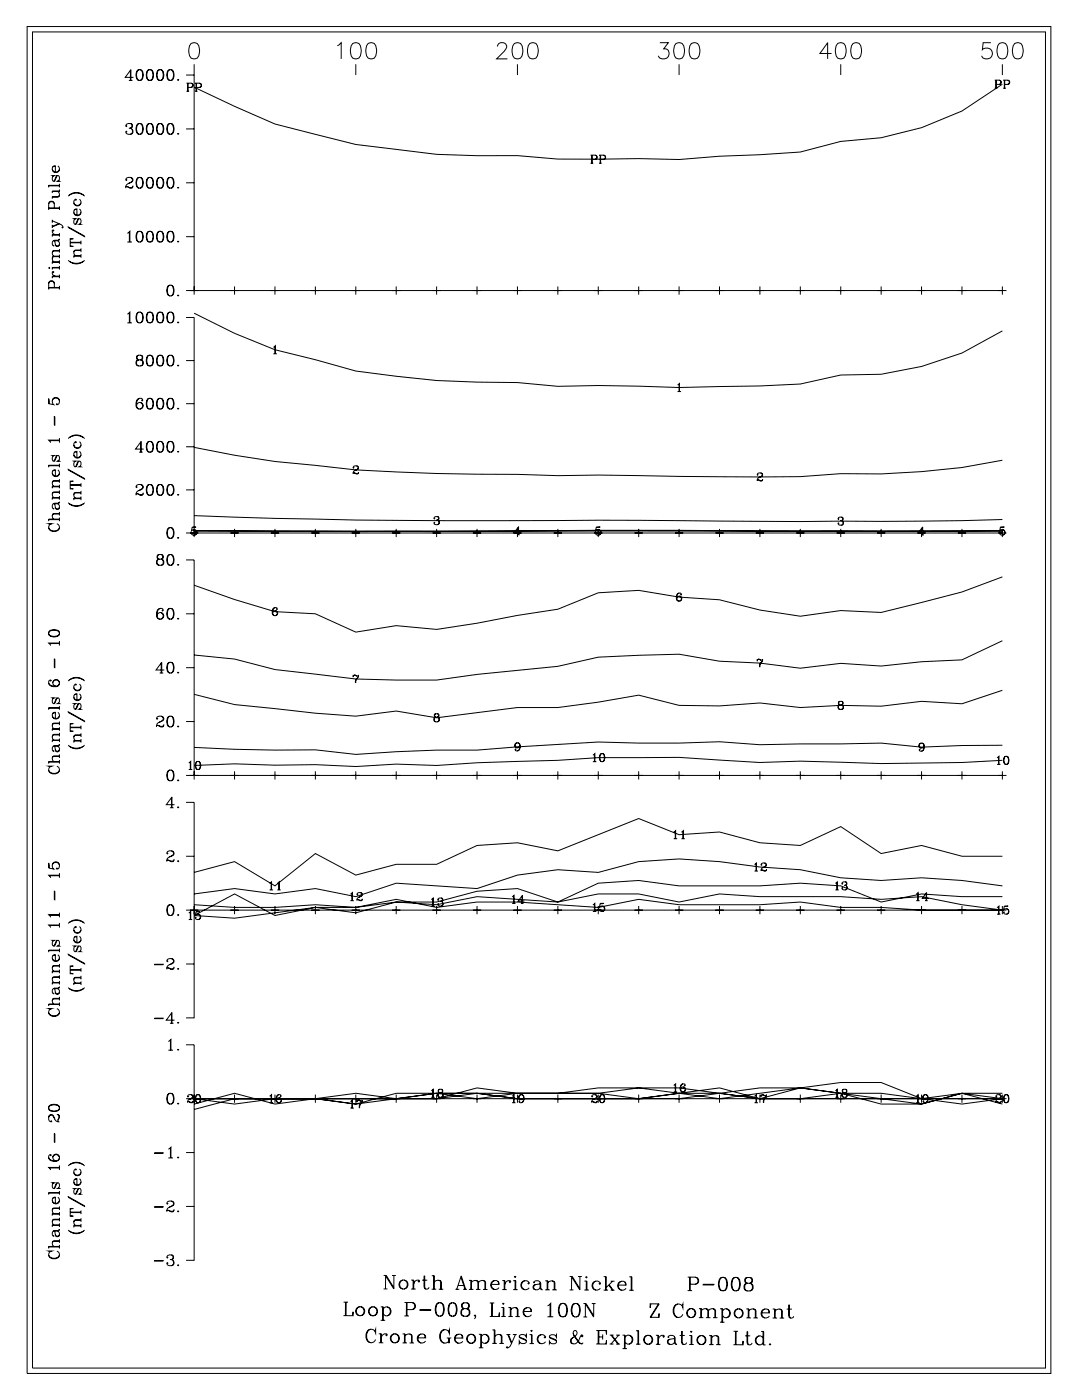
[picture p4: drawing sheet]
<svg xmlns="http://www.w3.org/2000/svg" width="215mm" height="279mm" viewBox="0 0 215 279" stroke-linecap="round" stroke-linejoin="round" font-family="sans-serif">
<g fill="none" stroke="#000" stroke-width=".2">
<path d="M5.4 5.3h204v268.5h-204zM6.5 6.4h201.9v266.3h-201.9zM25.7 16h.7M26 14.1v1.9M26.6 15.4h-1.6l1.1-1.5v2.1M27.7 13.9a1.16 1.16 0 0 0-.5 1.7 .66 .66 0 0 0 .6 .4 .66 .66 0 0 0 .6-.4 1.71 1.71 0 0 0-.2-1.6 .58 .58 0 0 0-.9 .3 1.25 1.25 0 0 0 .4 1.7M27.9 13.9a1.38 1.38 0 0 1 0 2.1M29.8 13.9a.97 .97 0 0 0-.6 1.2l.1 .5a.67 .67 0 0 0 .6 .4 .67 .67 0 0 0 .6-.4 1.82 1.82 0 0 0-.2-1.6 .58 .58 0 0 0-.9 .3 1.26 1.26 0 0 0 .4 1.7M30 13.9a1.36 1.36 0 0 1 0 2.1M31.8 13.9a1.16 1.16 0 0 0-.5 1.7 .66 .66 0 0 0 .6 .4 .66 .66 0 0 0 .6-.4 1.71 1.71 0 0 0-.2-1.6 .58 .58 0 0 0-.9 .3 1.25 1.25 0 0 0 .4 1.7M32 13.9a1.38 1.38 0 0 1 0 2.1M33.9 13.9a.97 .97 0 0 0-.7 1.2l.1 .5a.67 .67 0 0 0 .7 .4 .67 .67 0 0 0 .6-.4 1.82 1.82 0 0 0-.2-1.6 .58 .58 0 0 0-.9 .3 1.26 1.26 0 0 0 .4 1.7"/>
<path d="M34.1 13.9a1.36 1.36 0 0 1 0 2.1M35.5 15.8l.1 .1-.1 .1zM37.1 15h1.6M37.2 16.6h.9a.43 .43 0 0 1 .4 .4 .43 .43 0 0 1-.4 .4h-.6M37.2 18.2h.5M37.4 16.6v1.6M37.5 16.6v1.6M38.1 8.7a1.05 1.05 0 0 1 1.5 .4 2.68 2.68 0 0 1-.3 2.5 1.06 1.06 0 0 1-1.5-.5 2.68 2.68 0 0 1 .3-2.4zM38.1 16.6l.3 .3-.1 .4-.2 .1M38.7 15v42.9h-1.6M38.7 12.8v2.2M38.8 16.6h1a.43 .43 0 0 1 .4 .4 .43 .43 0 0 1-.4 .4h-.6"/>
<path d="M38.8 18.2h.6M39.1 16.6v1.6M39.2 16.6v1.6M39.8 16.6l.3 .3-.1 .4-.2 .1M67.2 9.1l.8-.6v3.2M70.3 8.7a1.05 1.05 0 0 1 1.5 .4 2.68 2.68 0 0 1-.3 2.5 1.06 1.06 0 0 1-1.5-.5 2.68 2.68 0 0 1 .3-2.4zM70.9 12.8v2.2M73.4 8.7a1.04 1.04 0 0 1 1.5 .4 2.65 2.65 0 0 1-.3 2.5 1.05 1.05 0 0 1-1.5-.5 2.7 2.7 0 0 1 .3-2.4zM99.1 9.3a.81 .81 0 0 1 .7-.8h.6a.79 .79 0 0 1 .4 1.2l-1.8 2h2.1M102.5 8.7a1.05 1.05 0 0 1 1.5 .4 2.68 2.68 0 0 1-.3 2.5 1.06 1.06 0 0 1-1.5-.5 2.68 2.68 0 0 1 .3-2.4zM103.1 12.8v2.2M105.6 8.7a1.04 1.04 0 0 1 1.5 .4 2.65 2.65 0 0 1-.3 2.5 1.05 1.05 0 0 1-1.5-.5 2.7 2.7 0 0 1 .3-2.4z"/>
<path d="M131.5 8.5h1.7l-.9 1.2a1.03 1.03 0 0 1 1.1 1.2 1.03 1.03 0 0 1-1.4 .8l-.5-.1-.3-.5M134.7 8.7a1.05 1.05 0 0 1 1.6 .4 2.68 2.68 0 0 1-.3 2.5 1.06 1.06 0 0 1-1.6-.5 2.68 2.68 0 0 1 .3-2.4zM135.3 12.8v2.2M137.8 8.7a1.04 1.04 0 0 1 1.5 .4 2.65 2.65 0 0 1-.3 2.5 1.05 1.05 0 0 1-1.5-.5 2.7 2.7 0 0 1 .3-2.4zM165.7 10.7h-2.3l1.5-2.2v3.2M166.9 8.7a1.05 1.05 0 0 1 1.6 .4 2.68 2.68 0 0 1-.3 2.5 1.06 1.06 0 0 1-1.6-.5 2.68 2.68 0 0 1 .3-2.4zM167.6 12.8v2.2M170 8.7a1.04 1.04 0 0 1 1.5 .4 2.65 2.65 0 0 1-.3 2.5 1.05 1.05 0 0 1-1.5-.5 2.7 2.7 0 0 1 .3-2.4zM197.5 8.5h-1.6l-.1 1.4a1.14 1.14 0 0 1 1.7 0 1.14 1.14 0 0 1-.2 1.7 1.14 1.14 0 0 1-1.7-.5M198.2 16h1a.42 .42 0 0 1 .4 .4 .42 .42 0 0 1-.4 .4h-.7M198.2 17.6h.6M198.5 16v1.6"/>
<path d="M199.2 8.7a1.05 1.05 0 0 1 1.5 .4 2.68 2.68 0 0 1-.3 2.5 1.06 1.06 0 0 1-1.6-.5 2.69 2.69 0 0 1 .4-2.4zM199.2 16l.3 .3-.1 .4-.2 .1M199.8 16.8l-8.1 5.3-8 3.3-8.1 2.1-8 .7-8.1 2.1-8.1 .5-8 .3-8.1 .7-8-.2-16.1 .1-8.1-.7h-8l-8.1-.2-16.1-2-16.1-4.1-8.1-3.5-8-3.8M199.8 12.8v2.2M199.9 16h.9a.42 .42 0 0 1 .4 .4 .42 .42 0 0 1-.4 .4h-.6M199.9 17.6h.6M200.2 16v1.6M200.8 16l.4 .3-.1 .4-.3 .1M202.2 8.7a1.04 1.04 0 0 1 1.6 .4 2.65 2.65 0 0 1-.3 2.5 1.05 1.05 0 0 1-1.6-.5 2.7 2.7 0 0 1 .3-2.4zM9.7 37h2.1M10.4 33.8a.75 .75 0 0 0 .7 .5 .75 .75 0 0 0 .7-.5M11 33.2l-.5 .1"/>
<path d="M11.4 35l-.5 1h-.4a.7 .7 0 0 1 .1-.9l.2-.1h-.4l.2 .1M11.5 38.2a.66 .66 0 0 1 0 1.1h-1.1M11.5 33.1a.72 .72 0 0 1 .2 1 .72 .72 0 0 1-1.1 0 .72 .72 0 0 1 .2-1h.2v1.2M11.6 36l.2 .1h-.4l.4-.4v-.4l-.2-.3h-.3l-.6 1.1M11.8 38.9l-.3 .3h-1.1v.4M11.8 36.6v.8M11.8 37.8v.4h-1.4M11.8 38.1h-1.4v.4M11.8 36.9h-2.1v.5M13.6 39.1a2.2 2.2 0 0 1 3.3 0M13.8 38.9l.4-.2a2.57 2.57 0 0 1 2.5 .2M15.8 39.7a.72 .72 0 0 1 .2 1.1 .72 .72 0 0 1-1.1 0 .72 .72 0 0 1 .2-1.1v.2l-.1-.1"/>
<path d="M25.2 35.8l.1 .1h-.2a.73 .73 0 0 1 .7-.6 .73 .73 0 0 1 .7 .7l-.4 .4a1.07 1.07 0 0 0-1 1.1M25.2 25l.1 .1-.1 .1v-.4a.85 .85 0 0 1 1.2 .1l-.1 .5-.6 .1M26 35.4l.2 .1a.48 .48 0 0 1 .1 .7l-.7 .4M26 24.6a.51 .51 0 0 1 .2 .8l-.2 .1a.62 .62 0 0 1 .5 .7 .62 .62 0 0 1-.5 .6l-.7-.1-.2-.3 .1-.2 .1 .1-.1 .1M26.3 25.7a.65 .65 0 0 1-.3 1.1M26.5 37.2l-.3 .2-.8-.2-.3 .1M26.5 37l-.2 .5h-.4l-.5-.3M27.7 35.4a1.16 1.16 0 0 0-.5 1.7 .66 .66 0 0 0 .6 .4 .66 .66 0 0 0 .6-.4 1.71 1.71 0 0 0-.2-1.6 .58 .58 0 0 0-.9 .3 1.25 1.25 0 0 0 .4 1.7M27.7 24.6a1.16 1.16 0 0 0-.5 1.8 .66 .66 0 0 0 .6 .4 .66 .66 0 0 0 .6-.4 1.71 1.71 0 0 0-.2-1.7 .58 .58 0 0 0-.9 .3 1.25 1.25 0 0 0 .4 1.8M27.9 35.4a1.38 1.38 0 0 1 0 2.1M27.9 24.6a1.38 1.38 0 0 1 0 2.2M29.8 35.4a.97 .97 0 0 0-.6 1.2l.1 .5a.67 .67 0 0 0 .6 .4 .67 .67 0 0 0 .6-.4 1.82 1.82 0 0 0-.2-1.6 .58 .58 0 0 0-.9 .3 1.26 1.26 0 0 0 .4 1.7"/>
<path d="M29.8 24.6a.97 .97 0 0 0-.6 1.2l.1 .6a.67 .67 0 0 0 .6 .4 .67 .67 0 0 0 .6-.4 1.82 1.82 0 0 0-.2-1.7 .58 .58 0 0 0-.9 .3 1.26 1.26 0 0 0 .4 1.8M30 35.4a1.36 1.36 0 0 1 0 2.1M30 24.6a1.36 1.36 0 0 1 0 2.2M31.8 35.4a1.16 1.16 0 0 0-.5 1.7 .66 .66 0 0 0 .6 .4 .66 .66 0 0 0 .6-.4 1.71 1.71 0 0 0-.2-1.6 .58 .58 0 0 0-.9 .3 1.25 1.25 0 0 0 .4 1.7M31.8 24.6a1.16 1.16 0 0 0-.5 1.8 .66 .66 0 0 0 .6 .4 .66 .66 0 0 0 .6-.4 1.71 1.71 0 0 0-.2-1.7 .58 .58 0 0 0-.9 .3 1.25 1.25 0 0 0 .4 1.8M32 35.4a1.38 1.38 0 0 1 0 2.1M32 24.6a1.38 1.38 0 0 1 0 2.2M33.9 35.4a.97 .97 0 0 0-.7 1.2l.1 .5a.67 .67 0 0 0 .7 .4 .67 .67 0 0 0 .6-.4 1.82 1.82 0 0 0-.2-1.6 .58 .58 0 0 0-.9 .3 1.26 1.26 0 0 0 .4 1.7M33.9 24.6a.97 .97 0 0 0-.7 1.2l.1 .6a.67 .67 0 0 0 .7 .4 .67 .67 0 0 0 .6-.4 1.82 1.82 0 0 0-.2-1.7 .58 .58 0 0 0-.9 .3 1.26 1.26 0 0 0 .4 1.8M34.1 35.4a1.36 1.36 0 0 1 0 2.1M34.1 24.6a1.36 1.36 0 0 1 0 2.2M35.5 37.3l.1 .1-.1 .1z"/>
<path d="M35.5 26.6l.1 .1-.1 .1zM37.1 36.4h1.6M37.1 25.7h1.6M117.7 30.9h.9a.43 .43 0 0 1 .4 .4 .43 .43 0 0 1-.4 .5h-.6M117.7 32.5h.5M117.9 30.9v1.6M118 30.9v1.6M118.6 30.9l.3 .3-.1 .4-.2 .2M119.4 30.9h.9a.43 .43 0 0 1 .4 .4 .43 .43 0 0 1-.4 .5h-.6M119.4 32.5h.5M119.6 30.9v1.6M119.7 30.9v1.6"/>
<path d="M120.3 30.9l.3 .3-.1 .4-.2 .2M9.7 56.5a.58 .58 0 0 1 .6-.4 .58 .58 0 0 1 .5 .4M9.7 40.6a.58 .58 0 0 1 .6-.4 .58 .58 0 0 1 .5 .4M9.7 57.4h2.1M9.7 57.3h2.1M9.7 41.5h2.1M9.7 41.4h2.1M9.8 53.3v.2l-.1-.1zM10.4 44l1.4 .6a.84 .84 0 0 1 .8 .7l-.1 .1v-.2M10.4 55.1h1.4M10.4 43.8v.6M10.4 44.8v.6"/>
<path d="M10.4 53.4h1.4M10.4 52.3h1.4M10.4 46.9h1.4M10.5 54.2l.1 .1 .1-.1-.2-.1a.59 .59 0 0 0 0 .6 .59 .59 0 0 0 .5 .3M10.5 45.9h.2l-.2-.1a.59 .59 0 0 0 .5 1M10.8 57.3v-.8a.56 .56 0 0 0-.5-.6 .56 .56 0 0 0-.6 .6v1.2M10.8 48l.3 1 .4 .1a.65 .65 0 0 0 0-1.1M10.8 41.4v-.8a.56 .56 0 0 0-.5-.5 .56 .56 0 0 0-.6 .5v1.3M11 48.7a.42 .42 0 0 0 .4 .3 .42 .42 0 0 0 .4-.3M11.6 44.6l-1.2 .5M11.8 51.1h-1.1a.66 .66 0 0 0 0 1.1M11.8 51.2h-1.1l-.3 .3"/>
<path d="M11.8 49.9h-1.1a.66 .66 0 0 0 0 1.2M11.8 50h-1.1l-.3 .3M11.8 47.7l-.3 .2-.9 .1a.7 .7 0 0 0-.1 .9l.2 .1-.1-.1M11.8 47.6l-.1 .3-.2 .1h-.9M11.8 41.1v.8M11.8 46.5v.7M11.8 49.6v.7M11.8 50.7v.8M11.8 51.9v.7M11.8 53v.7M11.8 54.7v.8M11.8 57v.7"/>
<path d="M11.8 55h-1.4v.5M11.8 46.8h-1.4v.4M11.8 52.2h-1.4v.4M11.8 53.3h-1.4v.4M11.8 44.6l-1.4 .6M13.6 51.9a2.2 2.2 0 0 0 3.3 0M13.6 45.2l3.3 2zM13.8 52.1l.4 .2a2.67 2.67 0 0 0 2.5-.2M14 47.7l.6-.1h-.6v1.5h.6l-.6-.1M14 48.4h2.1M14 48.3h2.1M14.7 42.4a.75 .75 0 0 0 .7 .5 .75 .75 0 0 0 .7-.5"/>
<path d="M14.7 40.4a.75 .75 0 0 0 .7 .5 .75 .75 0 0 0 .7-.5M14.7 51.1h1.4M15.3 41.8l-.5 .1M15.7 43.6l-.5 1h-.4a.7 .7 0 0 1 .1-.9l.2-.1h-.4l.2 .1M15.8 41.7a.72 .72 0 0 1 .2 1 .72 .72 0 0 1-1.1 0 .72 .72 0 0 1 .2-1h.2v1.2M15.9 44.6l.2 .1h-.4l.4-.4v-.4l-.2-.3h-.3l-.6 1.1M16.1 49.8h-1.1a.65 .65 0 0 0 0 1.2M16.1 49.9h-1.1l-.3 .3M16.1 51h-1.4v.4M16.1 48v.7M16.1 49.5v.7M16.1 50.7v.7"/>
<path d="M25.4 46.5l.5-.4v2.1M25.4 48.2h.9M25.8 46.2v2M27.7 46.1a1.16 1.16 0 0 0-.5 1.7 .66 .66 0 0 0 .6 .5 .66 .66 0 0 0 .6-.5 1.71 1.71 0 0 0-.2-1.6 .58 .58 0 0 0-.9 .3 1.25 1.25 0 0 0 .4 1.7M27.9 46.1a1.38 1.38 0 0 1 0 2.1M29.8 46.1a.97 .97 0 0 0-.6 1.2l.1 .5a.67 .67 0 0 0 .6 .5 .67 .67 0 0 0 .6-.5 1.82 1.82 0 0 0-.2-1.6 .58 .58 0 0 0-.9 .3 1.26 1.26 0 0 0 .4 1.7M30 46.1a1.36 1.36 0 0 1 0 2.1M31.8 46.1a1.16 1.16 0 0 0-.5 1.7 .66 .66 0 0 0 .6 .5 .66 .66 0 0 0 .6-.5 1.71 1.71 0 0 0-.2-1.6 .58 .58 0 0 0-.9 .3 1.25 1.25 0 0 0 .4 1.7M32 46.1a1.38 1.38 0 0 1 0 2.1M33.9 56.8a.97 .97 0 0 0-.7 1.3l.1 .5a.67 .67 0 0 0 .7 .4 .67 .67 0 0 0 .6-.4 1.82 1.82 0 0 0-.2-1.7 .58 .58 0 0 0-.9 .3 1.26 1.26 0 0 0 .4 1.8M33.9 46.1a.97 .97 0 0 0-.7 1.2l.1 .5a.67 .67 0 0 0 .7 .5 .67 .67 0 0 0 .6-.5 1.82 1.82 0 0 0-.2-1.6 .58 .58 0 0 0-.9 .3 1.26 1.26 0 0 0 .4 1.7M34.1 56.8a1.36 1.36 0 0 1 0 2.2"/>
<path d="M34.1 46.1a1.36 1.36 0 0 1 0 2.1M35.5 58.8l.1 .1-.1 .1zM35.5 48l.1 .1-.1 .1zM37.1 47.2h1.6M37.9 57.9h1.6M38.7 57.9h161.1M38.7 57.1v1.6M45.9 57.9h1.7M46.7 57.1v1.6M54 57.9h1.6M54.8 57.1v1.6M62 57.9h1.7"/>
<path d="M62.9 57.1v1.6M70.1 57.9h1.6M70.9 57.1v1.6M78.1 57.9h1.7M79 57.1v1.6M86.2 57.9h1.6M87 57.1v1.6M94.3 57.9h1.6M95.1 57.1v1.6M102.3 57.9h1.6M103.1 57.1v1.6M110.4 57.9h1.6"/>
<path d="M111.2 57.1v1.6M118.4 57.9h1.7M119.2 57.1v1.6M126.5 57.9h1.6M127.3 57.1v1.6M134.5 57.9h1.7M135.3 57.1v1.6M142.6 57.9h1.6M143.4 57.1v1.6M150.6 57.9h1.7M151.4 57.1v1.6M158.7 57.9h1.6"/>
<path d="M159.5 57.1v1.6M166.7 57.9h1.7M167.6 57.1v1.6M174.8 57.9h1.6M175.6 57.1v1.6M182.8 57.9h1.7M183.7 57.1v1.6M190.9 57.9h1.6M191.7 57.1v1.6M199 57.9h1.6M199.8 57.1v1.6M10.4 79.9a.75 .75 0 0 1 .7-.6 .75 .75 0 0 1 .7 .6"/>
<path d="M25.4 62.6l.5-.4v2.2M25.4 64.4h.9M25.8 62.3v2.1M27.6 70.8l-.3 .1-.1 .5a.72 .72 0 0 0 1.2 0v-.3a.7 .7 0 0 0-1-.2l-.1 .5 .3 .3M27.6 71.7l-.3 .1-.2 .3a.71 .71 0 0 0 .9 .9 .71 .71 0 0 0 .3-1.2l-.3-.1M27.6 71.7l-.4 .4 .1 .6 .3 .2M27.7 62.2a1.16 1.16 0 0 0-.5 1.7 .66 .66 0 0 0 .6 .5 .66 .66 0 0 0 .6-.5 1.71 1.71 0 0 0-.2-1.6 .58 .58 0 0 0-.9 .3 1.25 1.25 0 0 0 .4 1.8M27.8 79.4a1.29 1.29 0 0 0-.1 2.1M27.9 62.2a1.38 1.38 0 0 1 0 2.2M28 70.8l.3 .3v.3l-.3 .3M28 71.7l.4 .4-.1 .6-.3 .2M28.3 79.7l-.1 .1 .1 .1 .1-.2a.75 .75 0 0 0-.9-.2 .75 .75 0 0 0-.4 .8v.6a.7 .7 0 0 0 .7 .7 .7 .7 0 0 0 .7-.7 .7 .7 0 0 0-.7-.7l-.5 .3-.1 .3"/>
<path d="M29.8 79.4a.97 .97 0 0 0-.6 1.2l.1 .5a.67 .67 0 0 0 .6 .4 .67 .67 0 0 0 .6-.4 1.82 1.82 0 0 0-.2-1.6 .58 .58 0 0 0-.9 .3 1.26 1.26 0 0 0 .4 1.7M29.8 70.8a.97 .97 0 0 0-.6 1.2l.1 .5a.67 .67 0 0 0 .6 .5 .67 .67 0 0 0 .6-.5 1.82 1.82 0 0 0-.2-1.6 .58 .58 0 0 0-.9 .3 1.26 1.26 0 0 0 .4 1.7M29.8 62.2a.97 .97 0 0 0-.6 1.2l.1 .5a.67 .67 0 0 0 .6 .5 .67 .67 0 0 0 .6-.5 1.82 1.82 0 0 0-.2-1.6 .58 .58 0 0 0-.9 .3 1.26 1.26 0 0 0 .4 1.8M30 79.4a1.36 1.36 0 0 1 0 2.1M30 70.8a1.36 1.36 0 0 1 0 2.1M30 62.2a1.36 1.36 0 0 1 0 2.2M31.8 79.4a1.15 1.15 0 0 0-.5 1.7 .66 .66 0 0 0 .6 .4 .66 .66 0 0 0 .6-.4 1.71 1.71 0 0 0-.2-1.6 .58 .58 0 0 0-.9 .3 1.25 1.25 0 0 0 .4 1.7M31.8 70.8a1.16 1.16 0 0 0-.5 1.7 .66 .66 0 0 0 .6 .5 .66 .66 0 0 0 .6-.5 1.71 1.71 0 0 0-.2-1.6 .58 .58 0 0 0-.9 .3 1.25 1.25 0 0 0 .4 1.7M31.8 62.2a1.16 1.16 0 0 0-.5 1.7 .66 .66 0 0 0 .6 .5 .66 .66 0 0 0 .6-.5 1.71 1.71 0 0 0-.2-1.6 .58 .58 0 0 0-.9 .3 1.25 1.25 0 0 0 .4 1.8M32 79.4a1.38 1.38 0 0 1 0 2.1M32 70.8a1.38 1.38 0 0 1 0 2.1M32 62.2a1.38 1.38 0 0 1 0 2.2"/>
<path d="M33.9 79.4a.97 .97 0 0 0-.7 1.2l.1 .5a.67 .67 0 0 0 .7 .4 .67 .67 0 0 0 .6-.4 1.82 1.82 0 0 0-.2-1.6 .58 .58 0 0 0-.9 .3 1.26 1.26 0 0 0 .4 1.7M33.9 70.8a.97 .97 0 0 0-.7 1.2l.1 .5a.67 .67 0 0 0 .7 .5 .67 .67 0 0 0 .6-.5 1.82 1.82 0 0 0-.2-1.6 .58 .58 0 0 0-.9 .3 1.26 1.26 0 0 0 .4 1.7M33.9 62.2a.97 .97 0 0 0-.7 1.2l.1 .5a.67 .67 0 0 0 .7 .5 .67 .67 0 0 0 .6-.5 1.82 1.82 0 0 0-.2-1.6 .58 .58 0 0 0-.9 .3 1.26 1.26 0 0 0 .4 1.8M34.1 79.4a1.35 1.35 0 0 1 0 2.1M34.1 70.8a1.36 1.36 0 0 1 0 2.1M34.1 62.2a1.36 1.36 0 0 1 0 2.2M35.5 72.7l.1 .1-.1 .1zM35.5 64.1l.1 .1-.1 .2zM37.1 63.3h1.6v42.9h-1.6M37.1 71.9h1.6M38.7 62.4l8 4 8.1 3.3 8.1 2 8 2.3a176.8 176.8 0 0 0 32.2 2.3l8.1 .7 8-.2 16.1 .4 16.1-.3 8.1-.4 8.1-1.7 8-.2 8.1-1.6 8-2.6 8.1-4.4M54.5 69.2l.4-.3v1.6"/>
<path d="M54.5 70.5h.7M54.8 69v1.5M135 76.7l.4-.3v1.6M135 78h.7M135.3 76.5v1.5M9.7 92.8h2.1M9.8 80.5l-.1-1.1v1.1l1 .2a.77 .77 0 0 1-.2-1.2 .77 .77 0 0 1 1.2 0 .77 .77 0 0 1-.3 1.2l-.2-.1 .1-.1 .1 .1M9.8 87.8h2M10.4 94.4a.75 .75 0 0 0 .7 .5 .75 .75 0 0 0 .7-.5M10.4 99.3h1.4M10.4 97h1.4M10.8 83l.1 1.8z"/>
<path d="M11 93.8l-.5 .1M11.4 90.8l-.5 1-.3 .1a.7 .7 0 0 1-.1-.9l.3-.2h-.4l.2 .1M11.5 93.7a.72 .72 0 0 1 .2 1 .72 .72 0 0 1-1.1 0 .72 .72 0 0 1 .2-1h.2v1.2M11.6 91.8l.2 .1h-.4l.4-.4v-.4l-.2-.3h-.3l-.6 1.1M11.8 100l-.1 .3-.2 .1h-.9M11.8 98.1h-1.1a.66 .66 0 0 0 0 1.1M11.8 98.2h-1.1l-.3 .3M11.8 95.8h-1.1a.65 .65 0 0 0 0 1.1M11.8 95.9h-1.1l-.3 .3M11.8 87.7h-2.1l.4 .5M11.8 87.3v.9M11.8 92.4v.7"/>
<path d="M11.8 95.5v.7M11.8 96.6v.7M11.8 97.8v.7M11.8 98.9v.7M11.8 96.9h-1.4v.4M11.8 99.2h-1.4v.4M11.8 92.7h-2.1v.4M13.6 93.6l3.3 1.9zM13.6 87.4a2.2 2.2 0 0 1 3.3 0M13.8 87.2l.4-.2a2.56 2.56 0 0 1 2.5 .2M14 96l.6-.1h-.6v1.5h.6l-.6-.1M14 96.7h2.1"/>
<path d="M14 96.6h2.1M14.7 90.7a.75 .75 0 0 0 .7 .5 .75 .75 0 0 0 .7-.5M14.7 88.7a.75 .75 0 0 0 .7 .6 .75 .75 0 0 0 .7-.6M14.7 99.4h1.4M15.3 90.1l-.5 .1M15.7 91.9l-.5 1h-.4a.7 .7 0 0 1 .1-.9l.2-.1h-.4l.2 .1M15.8 90a.72 .72 0 0 1 .2 1.1 .72 .72 0 0 1-1.1 0 .72 .72 0 0 1 .2-1.1h.2v1.2M15.8 88a.72 .72 0 0 1 .2 1.1 .72 .72 0 0 1-1.1 0 .72 .72 0 0 1 .2-1.1v.2l-.1-.1M15.9 92.9l.2 .1h-.4l.4-.4v-.4l-.2-.3h-.3l-.6 1.1M16.1 98.2h-1.1a.65 .65 0 0 0 0 1.1M16.1 98.3h-1.1l-.3 .3M16.1 99.3h-1.4v.4"/>
<path d="M16.1 96.3v.7M16.1 97.8v.8M16.1 99v.7M27.2 97l.1 .1h-.2a.74 .74 0 0 1 .8-.6 .74 .74 0 0 1 .6 .7l-.4 .4a1.06 1.06 0 0 0-1 1.1M27.7 90.1h.7M27.9 80.2a.69 .69 0 0 1 .5 .7 .69 .69 0 0 1-.5 .6M28 96.6l.2 .1a.48 .48 0 0 1 .1 .7l-.7 .4M28 88.2v1.9M28.5 98.4l-.3 .2-.8-.2-.3 .1M28.5 98.2l-.2 .5h-.4l-.5-.3M28.6 89.5h-1.6l1.1-1.5v2.1M29.8 96.6a.97 .97 0 0 0-.6 1.2l.1 .5a.67 .67 0 0 0 .6 .4 .67 .67 0 0 0 .6-.4 1.82 1.82 0 0 0-.2-1.6 .58 .58 0 0 0-.9 .3 1.26 1.26 0 0 0 .4 1.7"/>
<path d="M29.8 88a.97 .97 0 0 0-.6 1.2l.1 .5a.67 .67 0 0 0 .6 .4 .67 .67 0 0 0 .6-.4 1.83 1.83 0 0 0-.2-1.6 .58 .58 0 0 0-.9 .3 1.27 1.27 0 0 0 .4 1.7M30 96.6a1.36 1.36 0 0 1 0 2.1M30 88a1.36 1.36 0 0 1 0 2.1M31.8 96.6a1.16 1.16 0 0 0-.5 1.7 .66 .66 0 0 0 .6 .4 .66 .66 0 0 0 .6-.4 1.71 1.71 0 0 0-.2-1.6 .58 .58 0 0 0-.9 .3 1.25 1.25 0 0 0 .4 1.7M31.8 88a1.15 1.15 0 0 0-.5 1.7 .66 .66 0 0 0 .6 .4 .66 .66 0 0 0 .6-.4 1.72 1.72 0 0 0-.2-1.6 .58 .58 0 0 0-.9 .3 1.26 1.26 0 0 0 .4 1.7M32 96.6a1.38 1.38 0 0 1 0 2.1M32 88a1.38 1.38 0 0 1 0 2.1M33.9 96.6a.97 .97 0 0 0-.7 1.2l.1 .5a.67 .67 0 0 0 .7 .4 .67 .67 0 0 0 .6-.4 1.82 1.82 0 0 0-.2-1.6 .58 .58 0 0 0-.9 .3 1.26 1.26 0 0 0 .4 1.7M33.9 88a.97 .97 0 0 0-.7 1.2l.1 .5a.67 .67 0 0 0 .7 .4 .67 .67 0 0 0 .6-.4 1.83 1.83 0 0 0-.2-1.6 .58 .58 0 0 0-.9 .3 1.27 1.27 0 0 0 .4 1.7M34.1 96.6a1.36 1.36 0 0 1 0 2.1M34.1 88a1.36 1.36 0 0 1 0 2.1M35.4 98.6h.2l-.1 .1z"/>
<path d="M35.4 90h.2l-.1 .1zM35.5 81.3l.1 .1-.1 .1zM37.1 97.6h1.6M37.1 89.1h1.6M37.1 80.5h1.6M38.7 89.2l8 1.5 8.1 1.3 16.1 1.7a475.2 475.2 0 0 0 32.2 .9l8.1 .2 8-.1 32.2 .4 8.1-.1 8.1-.6a141.2 141.2 0 0 0 32.2-2.7M70.4 93.2v.1v-.1a.55 .55 0 0 1 .5-.4 .55 .55 0 0 1 .5 .5l-.3 .3a.79 .79 0 0 0-.7 .9M71.1 92.9l.3 .3a.6 .6 0 0 1-.6 .6M71.4 94.2l-.2 .2-.8-.1M71.4 94.1l-.1 .4-.7-.3M151 94.6h.1h-.2a.55 .55 0 0 1 .6-.4 .55 .55 0 0 1 .5 .5l-.3 .3a.79 .79 0 0 0-.8 .9M151.6 94.3l.3 .3a.6 .6 0 0 1-.6 .6"/>
<path d="M152 95.6l-.2 .2-.7-.2-.2 .1M152 95.5l-.2 .4-.7-.3M9.7 105.2a1.22 1.22 0 0 0 2.1 0M9.7 103.6h2.1M10.8 100.4l.3 1 .4 .1a.64 .64 0 0 0 0-1.1M11 101.1a.42 .42 0 0 0 .4 .3 .42 .42 0 0 0 .4-.3M11.3 104.4a.79 .79 0 0 1 .5 .9 .79 .79 0 0 1-.8 .6 .94 .94 0 0 1-1-.2 .94 .94 0 0 1-.2-1l.2-.2-.3-.1h.6l-.3 .1M11.8 102.3h-1.1a.66 .66 0 0 0 0 1.2M11.8 102.5h-1.1l-.3 .3M11.8 100.1l-.3 .2-.9 .1a.7 .7 0 0 0-.1 .9l.2 .1-.1-.1M11.8 102v.8M11.8 103.2v.7"/>
<path d="M11.8 103.5h-2.1v.4M13.6 100.2a2.2 2.2 0 0 0 3.3 0M13.8 100.4l.4 .2a2.67 2.67 0 0 0 2.5-.2M31.7 110.5l-.3 .1-.1 .5a.72 .72 0 0 0 1.2 0v-.3a.7 .7 0 0 0-1-.2l-.1 .5 .3 .4M31.7 111.5h-.3l-.2 .4a.71 .71 0 0 0 .9 .8 .71 .71 0 0 0 .3-1.2h-.3M31.7 111.5h-.2a.69 .69 0 0 0-.1 1l.3 .2M32.1 110.5l.3 .3v.3l-.3 .4M32.1 111.5h.2a.7 .7 0 0 1 .1 1l-.3 .2M33.9 105.2a.97 .97 0 0 0-.7 1.2l.1 .5a.67 .67 0 0 0 .7 .4 .67 .67 0 0 0 .6-.4 1.82 1.82 0 0 0-.2-1.6 .58 .58 0 0 0-.9 .3 1.26 1.26 0 0 0 .4 1.7M33.9 110.5a.97 .97 0 0 0-.7 1.3l.1 .5a.67 .67 0 0 0 .7 .4 .67 .67 0 0 0 .6-.4 1.82 1.82 0 0 0-.2-1.7 .58 .58 0 0 0-.9 .3 1.26 1.26 0 0 0 .4 1.8M34.1 105.2a1.36 1.36 0 0 1 0 2.1M34.1 110.5a1.36 1.36 0 0 1 0 2.2"/>
<path d="M35.5 107.1l.1 .1-.1 .1zM35.5 112.5l.1 .1-.1 .1zM37.1 111.6h1.6v43h-1.6M37.9 106.2h1.6M38.3 105.1h.8h-.8l-.1 .7a.57 .57 0 0 1 .8-.2 .57 .57 0 0 1 0 .9 .57 .57 0 0 1-.8-.2v-.1v.2M38.7 106.2h161.1M38.7 102.8a1660 1660 0 0 0 80.5 .9h8.1a2043.2 2043.2 0 0 0 72.5-.1M38.7 105.8h161.1M38.7 105.4v1.7M38.8 105.6l.1 .1a.55 .55 0 0 1 .3 .5 .55 .55 0 0 1-.4 .5M45.9 106.2h1.7M46.7 105.4v1.7"/>
<path d="M54 106.2h1.6M54.8 105.4v1.7M62 106.2h1.7M62.9 105.4v1.7M70.1 106.2h1.6M70.9 105.4v1.7M78.1 106.2h1.7M79 105.4v1.7M86.2 106.2h1.6M86.6 103.3v.1h-.1a.51 .51 0 0 1 .5-.4 .51 .51 0 0 1 .5 .4l-.1 .2-.5 .1M87 105.4v1.7M87.2 103l.2 .2-.1 .4-.1 .1h.1a.45 .45 0 0 1 .3 .5 .45 .45 0 0 1-.4 .4l-.6-.1-.1-.2 .1-.2v.2"/>
<path d="M87.4 103.8l.1 .5-.3 .3M94.3 106.2h1.6M95.1 105.4v1.7M102.3 106.2h1.6M103 106.6h.6M103.1 105.4v1.7M103.3 105.1v1.5M103.7 106.1h-1.2l.8-1.1v1.6M110.4 106.2h1.6M111.2 105.4v1.7M118.4 106.2h1.7M118.8 105.1l.8-.1h-.8l-.1 .8a.58 .58 0 0 1 .9-.2 .58 .58 0 0 1 0 .9 .58 .58 0 0 1-.9-.1l.1-.2v.2"/>
<path d="M119.2 105.4v1.7M119.3 105.6l.2 .1a.56 .56 0 0 1 .2 .5 .56 .56 0 0 1-.4 .5M126.5 106.2h1.6M127.3 105.4v1.7M134.5 106.2h1.7M135.3 118.2a.96 .96 0 0 0 0 1.6M135.3 105.4v1.7M135.4 118.8l.4 .5-.1 .3-.3 .2M135.7 118.4v.2l.1-.2a.56 .56 0 0 0-.7-.1 .56 .56 0 0 0-.3 .6v.5a.52 .52 0 0 0 .6 .5 .52 .52 0 0 0 .4-.7 .52 .52 0 0 0-.7-.3l-.2 .4M142.6 106.2h1.6M143.4 105.4v1.7M150.6 106.2h1.7"/>
<path d="M151.4 105.4v1.7M158.7 106.2h1.6M159.5 105.4v1.7M166.7 106.2h1.7M167.1 103.4v.1l-.1-.1a.51 .51 0 0 1 .6-.3 .51 .51 0 0 1 .4 .4l-.1 .2-.4 .1M167.6 105.4v1.7M167.7 103.1l.2 .2v.4l-.2 .1h.2a.45 .45 0 0 1 .2 .5 .45 .45 0 0 1-.4 .4l-.5-.1-.2-.2 .1-.2v.2M167.9 103.9l.1 .5-.3 .3M174.8 106.2h1.6M175.6 105.4v1.7M182.8 106.2h1.7M183.6 106.6h.5"/>
<path d="M183.7 105.4v1.7M183.8 105.2v1.4M184.3 106.2h-1.2l.8-1.2v1.6M190.9 106.2h1.6M191.7 105.4v1.7M199 106.2h1.6M199.4 105.1l.8-.1h-.8l-.2 .8a.57 .57 0 0 1 .9-.2 .57 .57 0 0 1 0 .9 .57 .57 0 0 1-.9-.2l.1-.1v.2M199.8 105.8l-161.1 .1M199.8 115l-8.1 3-16.1 4.1-8-.4-8.1 1.1-8.1-1.2-8-2.1-8.1-.5-8-1.3-8.1 .5-8 3.2-8.1 1.3-8 1.5-8.1 1.3-8-.8-8.1 1.3-8-3.7-8.1-.4-8.1-2.4-8-2.9M199.8 105.4v1.7M199.8 105.6l.2 .1a.56 .56 0 0 1 .2 .5 .56 .56 0 0 1-.4 .5M9.7 136.2a1.29 1.29 0 0 0 2.1 0"/>
<path d="M9.7 126.3a1.15 1.15 0 0 0 1.7 .5 .66 .66 0 0 0 .5-.6 .66 .66 0 0 0-.5-.6 1.74 1.74 0 0 0-1.6 .2 .59 .59 0 0 0 .3 .9 1.24 1.24 0 0 0 1.7-.4M9.7 126.1a1.38 1.38 0 0 1 2.1 0M9.8 128.3h2M10 135.6l.1 .1 .1-.1-.2-.1a.74 .74 0 0 0-.2 1 .74 .74 0 0 0 .8 .4h.6a.69 .69 0 0 0 .7-.8 .69 .69 0 0 0-.8-.6 .69 .69 0 0 0-.5 1l.5 .3M10.5 136a.69 .69 0 0 1 .7-.5 .69 .69 0 0 1 .6 .5M10.8 131.3l.1 1.8zM11.4 139.1l-.5 1-.3 .1a.7 .7 0 0 1-.1-.9l.3-.2h-.4l.2 .1M11.8 128.2h-2.1l.4 .5M11.8 127.8v.9M13.6 135.7a2.2 2.2 0 0 1 3.3 0M13.8 135.5l.4-.2a2.56 2.56 0 0 1 2.5 .2M14.7 139a.75 .75 0 0 0 .7 .5 .75 .75 0 0 0 .7-.5"/>
<path d="M14.7 137.1a.75 .75 0 0 0 .7 .5 .75 .75 0 0 0 .7-.5M15.3 138.4l-.5 .1M15.8 138.3a.72 .72 0 0 1 .2 1.1 .72 .72 0 0 1-1.1 0 .72 .72 0 0 1 .2-1.1h.2v1.2M15.8 136.4a.72 .72 0 0 1 .2 1 .72 .72 0 0 1-1.1 0 .72 .72 0 0 1 .2-1v.2l-.1-.1M31.8 134.2h.7M31.9 121.3a1.29 1.29 0 0 0-.1 2.1M32 122.1a.69 .69 0 0 1 .5 .7 .69 .69 0 0 1-.5 .6M32.1 132.2v2M32.4 121.6l-.1 .1 .1 .1v-.4a.83 .83 0 0 0-.8 0 .83 .83 0 0 0-.4 .8v.6a.69 .69 0 0 0 .8 .7 .69 .69 0 0 0 .6-.9 .69 .69 0 0 0-1-.4l-.3 .5M32.7 133.5h-1.6l1.1-1.5v2.2M33.9 132a.97 .97 0 0 0-.7 1.2l.1 .5a.67 .67 0 0 0 .7 .5 .67 .67 0 0 0 .6-.5 1.82 1.82 0 0 0-.2-1.6 .58 .58 0 0 0-.9 .3 1.26 1.26 0 0 0 .4 1.8M33.9 121.3a.97 .97 0 0 0-.7 1.2l.1 .5a.67 .67 0 0 0 .7 .4 .67 .67 0 0 0 .6-.4 1.82 1.82 0 0 0-.2-1.6 .58 .58 0 0 0-.9 .3 1.26 1.26 0 0 0 .4 1.7"/>
<path d="M34.1 132a1.36 1.36 0 0 1 0 2.2M34.1 121.3a1.36 1.36 0 0 1 0 2.1M35.5 133.9l.1 .1-.1 .2zM35.5 123.2l.1 .1-.1 .1zM37.1 133.1h1.6M37.1 122.3h1.6M54.8 121.1a.97 .97 0 0 0-.1 1.6M54.9 121.7l.4 .5-.1 .3-.3 .2M55.2 121.3v.2l.1-.2a.56 .56 0 0 0-.7-.1 .56 .56 0 0 0-.3 .6v.5a.52 .52 0 0 0 .5 .5 .52 .52 0 0 0 .5-.7 .52 .52 0 0 0-.7-.3l-.3 .4M70.4 134.8l.2-.3 .5 .3 .3-.3v.5a1.31 1.31 0 0 0-.5 1.1M70.4 134.5v.5M70.4 134.7l.4-.1 .3 .2"/>
<path d="M71.4 135a1.15 1.15 0 0 0-.6 1.1M150.9 131.7l.2-.3 .6 .2 .3-.2-.1 .4a1.3 1.3 0 0 0-.5 1.2M150.9 131.4v.4M151 131.5l.3-.1 .4 .2M151.9 131.8a1.14 1.14 0 0 0-.5 1.2M167.4 139.8l-.2 .1-.1 .4a.56 .56 0 0 0 .9 0v-.3a.55 .55 0 0 0-.8-.1v.4l.2 .2M167.7 139.8l.2 .2v.4l-.2 .1M199.8 127.7l-8.1 3.8-8 .4-8.1 .9-8-.6-8.1 1-8.1-1-8-.4-8.1-1.4-8 .2-8.1 .4-8 1.8-16.1 1.6-8.1 1.2h-8l-8.1-.3-16.1-1.8-8.1-2.1-8-.8M199.8 137.6l-8.1 2.7-8-.5-8.1 1-8-.2-8.1 .4-8.1-.9-8 .6-8.1-.1-8-2-8.1 1.4-8 1h-8.1l-16.1 2.1-8-1.4-8.1 1-8-.5-16.2-1.8-8-2M9.7 153.5a1.22 1.22 0 0 0 2.1 0M9.7 151.9h2.1M9.7 141.2h2.1"/>
<path d="M10.4 142.7a.75 .75 0 0 0 .7 .5 .75 .75 0 0 0 .7-.5M10.4 147.6h1.4M10.4 145.4h1.4M10.8 148.7l.3 1 .4 .2a.64 .64 0 0 0 0-1.2M11 149.4a.42 .42 0 0 0 .4 .4 .42 .42 0 0 0 .4-.4M11 142.1l-.5 .1M11.3 152.7a.79 .79 0 0 1 .5 .9 .79 .79 0 0 1-.8 .6 .94 .94 0 0 1-1-.2 .94 .94 0 0 1-.2-1l.2-.2-.3-.1h.6l-.3 .1M11.5 142a.71 .71 0 0 1 .2 1.1 .71 .71 0 0 1-1.1 0 .71 .71 0 0 1 .2-1.1h.2v1.2M11.6 140.1l.2 .1h-.4l.4-.4v-.4l-.2-.3h-.3l-.6 1.1M11.8 150.7h-1.1a.66 .66 0 0 0 0 1.1M11.8 150.8h-1.1l-.3 .3M11.8 148.4l-.3 .2-.9 .1a.7 .7 0 0 0-.1 .9l.2 .1-.1-.1"/>
<path d="M11.8 148.3l-.1 .3-.2 .1h-.9M11.8 146.4h-1.1a.66 .66 0 0 0 0 1.1M11.8 146.5h-1.1l-.3 .3M11.8 144.1h-1.1a.65 .65 0 0 0 0 1.1M11.8 144.2h-1.1l-.3 .3M11.8 140.7v.8M11.8 143.8v.7M11.8 144.9v.8M11.8 146.1v.7M11.8 147.2v.7M11.8 150.4v.7M11.8 151.5v.7"/>
<path d="M11.8 145.2h-1.4v.5M11.8 147.5h-1.4v.4M11.8 141.1h-2.1v.4M11.8 151.8h-2.1v.4M13.6 148.5a2.2 2.2 0 0 0 3.3 0M13.6 141.9l3.3 1.9zM13.8 148.7l.4 .2a2.67 2.67 0 0 0 2.5-.2M14 144.3l.6-.1h-.6v1.6h.6l-.6-.1M14 145h2.1M14 144.9h2.1M14.7 147.7h1.4M15.7 140.2l-.5 1.1h-.4a.7 .7 0 0 1 .1-1l.2-.1h-.4l.2 .1"/>
<path d="M15.9 141.3l.2 .1h-.4l.4-.4v-.5l-.2-.3h-.3l-.6 1.2M16.1 146.5h-1.1a.65 .65 0 0 0 0 1.1M16.1 146.6h-1.1l-.3 .3M16.1 147.6h-1.4v.4M16.1 144.6v.8M16.1 146.2v.7M16.1 147.3v.7M31.3 143.2v.2l-.1-.1a.74 .74 0 0 1 .8-.6 .74 .74 0 0 1 .6 .7l-.4 .4a1.07 1.07 0 0 0-1 1.1M32.1 142.7l.2 .2a.49 .49 0 0 1 .1 .7l-.7 .4M32.6 144.6l-.3 .2-.8-.2-.3 .1M32.6 144.4l-.2 .5h-.4l-.5-.3M33.9 153.5a.97 .97 0 0 0-.7 1.2l.1 .5a.67 .67 0 0 0 .7 .4 .67 .67 0 0 0 .6-.4 1.82 1.82 0 0 0-.2-1.6 .58 .58 0 0 0-.9 .3 1.26 1.26 0 0 0 .4 1.7"/>
<path d="M33.9 142.7a.97 .97 0 0 0-.7 1.3l.1 .5a.67 .67 0 0 0 .7 .4 .67 .67 0 0 0 .6-.4 1.82 1.82 0 0 0-.2-1.6 .58 .58 0 0 0-.9 .3 1.26 1.26 0 0 0 .4 1.7M34.1 153.5a1.36 1.36 0 0 1 0 2.1M34.1 142.7a1.36 1.36 0 0 1 0 2.2M34.2 159.1v1.9M35.5 155.4l.1 .1-.1 .1zM35.5 144.7l.1 .1-.1 .1zM37.1 159.9h1.6v43h-1.6M37.1 143.8h1.6M37.6 152.1l.4-.3v1.6M37.6 153.4h.7M37.9 154.6h1.6M37.9 151.8v1.6"/>
<path d="M38.7 154.6h161.1M38.7 153.7v1.7M39.4 151.8a.93 .93 0 0 0 0 1.6h.1a.94 .94 0 0 0 0-1.6h-.1a1.04 1.04 0 0 0 0 1.6M39.5 151.8a1.04 1.04 0 0 1 0 1.6M45.9 154.6h1.7M46.7 153.7v1.7M54 154.6h1.6M54.8 153.7v1.7M62 154.6h1.7M62.9 153.7v1.7M70.1 154.6h1.6M70.9 153.7v1.7"/>
<path d="M78.1 154.6h1.7M79 153.7v1.7M86.2 154.6h1.6M86.9 142.3h-.3v.4a.56 .56 0 0 0 .9 0v-.2a.55 .55 0 0 0-.8-.2l-.1 .4 .3 .2M86.9 142.9l-.4 .4a.53 .53 0 0 0 .6 .6 .53 .53 0 0 0 .3-.9l-.2-.1M86.9 142.9l-.3 .4v.4l.3 .2M87 153.7v1.7M87.2 142.3l.2 .2-.1 .4h-.1M87.2 142.9l.3 .4-.1 .4-.2 .2M94.3 154.6h1.6M95.1 153.7v1.7M102.3 154.6h1.6"/>
<path d="M103 148.1l-.3 .2a.51 .51 0 0 0 .3 .8M103.1 153.7v1.7M103.2 148.1a.97 .97 0 0 1-.1 1.6M103.6 148.6a.52 .52 0 0 1-.7 .4 .52 .52 0 0 1-.3-.8 .52 .52 0 0 1 .8-.1 .88 .88 0 0 1 .3 1 .88 .88 0 0 1-.8 .6l-.2-.3v-.1v.1M110.4 154.6h1.6M111.2 153.7v1.7M118.2 150.5l.3-.3v1.6M118.2 151.8h.6M118.4 154.6h1.7M118.5 150.3v1.5M119.2 153.7v1.7M119.9 150.2a.92 .92 0 0 0 0 1.6h.2a.93 .93 0 0 0 0-1.6h-.2a1.04 1.04 0 0 0 0 1.6"/>
<path d="M120.1 150.2a1.04 1.04 0 0 1 0 1.6M126.5 154.6h1.6M127.3 153.7v1.7M134.5 154.6h1.7M135.3 153.7v1.7M142.6 154.6h1.6M143.4 153.7v1.7M150.6 154.6h1.7M151.4 153.7v1.7M158.7 154.6h1.6M159.5 153.7v1.7M166.7 154.6h1.7"/>
<path d="M167.4 140.5l-.4 .3a.53 .53 0 0 0 .7 .6 .53 .53 0 0 0 .2-.8l-.2-.1M167.4 140.5l-.3 .3 .1 .5 .2 .1M167.6 153.7v1.7M167.7 140.5l.3 .3-.1 .5-.2 .1M174.8 154.6h1.6M175.6 153.7v1.7M182.8 154.6h1.7M183.6 148.1l-.3 .2a.51 .51 0 0 0 .3 .8M183.7 153.7v1.7M183.7 148.1a.97 .97 0 0 1 0 1.6M184.1 148.6a.52 .52 0 0 1-.7 .4 .52 .52 0 0 1-.2-.7 .52 .52 0 0 1 .8-.1 .88 .88 0 0 1 .2 .9 .88 .88 0 0 1-.8 .6l-.2-.2 .1-.2v.2M190.9 154.6h1.6"/>
<path d="M191.7 153.7v1.7M198.7 151.1l.4-.4v1.7M198.7 152.4h.7M199 154.6h1.6M199 150.8v1.6M199.8 148.5l-8.1 .1-8 .3-8.1-.8-24.2 .3-8-.6-8.1 .3h-8l-8.1-.2-16.1 1-8 .6h-8.1l-8 .3-8.1 .6-8-.9h-8.1l-8.1-.2-8-.3M199.8 151.5a410.1 410.1 0 0 1-40.3 .2l-8.1 .3-16.1-1h-16.1l-8 .5-16.1 .5-8.1 .6-8-.3-8.1 .5-8-.4-8.1 .1-8.1-.3-8 .4M199.8 153.7v1.7M200.5 150.7a.93 .93 0 0 0 0 1.7h.1a.94 .94 0 0 0 0-1.7h-.1a1.04 1.04 0 0 0 0 1.7M200.6 150.7a1.04 1.04 0 0 1 0 1.7M9.8 173l-.1-1v1l1 .2a.77 .77 0 0 1-.2-1.1 .77 .77 0 0 1 1.2 0 .77 .77 0 0 1-.3 1.1l-.2-.1 .1-.1 .1 .1M9.8 174.6h2"/>
<path d="M10.4 172.4a.75 .75 0 0 1 .7-.5 .75 .75 0 0 1 .7 .5M10.8 177.6l.1 1.8zM11.8 174.4h-2.1l.4 .6M11.8 174v1M33.3 170l.2 .1h-.3a.73 .73 0 0 1 .8-.5 .73 .73 0 0 1 .7 .6l-.4 .4a1.05 1.05 0 0 0-1.1 1.1M33.9 161h.7M34.2 169.6l.2 .1a.47 .47 0 0 1 .1 .7l-.7 .4M34.7 171.4l-.3 .2-.9-.2-.3 .1M34.7 171.2l-.2 .5h-.4l-.6-.3M34.8 160.4h-1.7l1.2-1.5v2.1M35.5 171.5l.1 .1-.1 .1zM35.5 160.8l.1 .1-.1 .1z"/>
<path d="M37.1 170.7h1.6M53.7 176.1l.4-.3v1.6M53.7 177.4h.7M54 175.8v1.6M55.3 176.1l.4-.3v1.6M55.3 177.4h.7M55.6 175.8v1.6M69.8 178.2l.4-.3v1.6M69.8 179.5h.7M70.1 178v1.5M71.2 178.2v.2l-.1-.1a.55 .55 0 0 1 .6-.4 .55 .55 0 0 1 .5 .5l-.3 .3a.8 .8 0 0 0-.8 .8M71.8 177.9l.3 .2v.3l-.6 .4"/>
<path d="M72.2 179.3l-.2 .2-.9-.1M72.2 179.1l-.1 .4-.7-.2M85.9 179.3l.4-.3v1.6M86.3 179.1v1.5M87.3 179.3v.2l-.1-.2 .2-.2a.6 .6 0 0 1 .8 .1v.4l-.5 .1M87.9 179l.3 .2v.3l-.3 .2 .2 .1a.45 .45 0 0 1 .2 .4 .45 .45 0 0 1-.4 .4l-.5-.1-.2-.2 .1-.2v.2M88.2 179.8v.5l-.3 .3M102.1 178.8l.3-.3v1.6M102.4 178.5v1.6M104 178.6v1.5M104.5 179.6h-1.2l.8-1.1v1.6M134.3 165.9l.4-.3v1.6"/>
<path d="M134.3 167.2h.7M134.6 165.6v1.6M135.8 165.9l.4-.3v1.6M135.8 167.2h.7M136.1 165.6v1.6M150.4 172.3l.4-.3v1.6M150.4 173.6h.7M150.7 172.1v1.5M151.8 172.3v.2l-.1-.1a.55 .55 0 0 1 .5-.4 .55 .55 0 0 1 .5 .5l-.3 .3a.81 .81 0 0 0-.7 .8M152.4 172l.2 .2 .1 .3-.6 .4M152.7 173.4l-.2 .1h-.8M152.7 173.2l-.1 .4-.7-.2"/>
<path d="M166.5 176.1l.4-.3v1.6M166.5 177.4h.7M166.8 175.8v1.6M167.9 176.1v.1l-.1-.1 .1-.3a.61 .61 0 0 1 .9 .2l-.1 .4-.5 .1M168.5 175.8l.2 .2-.1 .4-.1 .1h.1a.45 .45 0 0 1 .3 .5 .45 .45 0 0 1-.4 .4l-.6-.1-.1-.2 .1-.2v.2M168.7 176.6l.1 .5-.3 .3M182.6 178.2l.4-.3v1.6M182.6 179.5h.7M182.9 178v1.5M184.4 179.5h.5M184.6 178.1v1.4M185 179.1h-1.2l.9-1.2v1.6"/>
<path d="M199.8 170.7h-8.1l-8-2.2-8.1 1.6-8-5.3-8.1 3.7-8.1-.5-8-2.2-8.1 .6-8-3.3-16.1 6.5-8.1-1.6-8 .5-8.1 3.8h-8l-8.1 2.1-8-4.3-8.1 6.5-8.1-4.9-8 2.2M199.8 176.6l-8.1-1.1-8-.5-8.1 .5-8-.5-8.1-1.6-8.1-.6-8-1.1-8.1-.5-8 .5-8.1 2.2-8-.5-8.1 1-8 2.7-16.1-1.1-8.1 2.7-8-1.6-8.1 1.1-8.1-1.1-8 1.1M199.8 178.7h-8.1l-8-.5-8.1 1.6-8-3.2-8.1-.6-8.1 .6h-16.1l-8-1.1-8.1 .5-8 3.8-8.1-2.7-8 .5-8.1 2.2h-8l-8.1 1.1-8-.6-8.1 .6h-8.1l-8-.6M9.7 189.5h2.1M9.8 184.5h2M9.8 182.4h2M10.4 191a.75 .75 0 0 0 .7 .5 .75 .75 0 0 0 .7-.5M10.4 195.9h1.4M10.4 193.7h1.4M10.8 197.1l.3 1 .4 .1a.64 .64 0 0 0 0-1.1M11 197.8a.42 .42 0 0 0 .4 .3 .42 .42 0 0 0 .4-.3M11 190.4l-.5 .1"/>
<path d="M11.4 187.4l-.5 1.1-.3 .1a.7 .7 0 0 1-.1-1l.3-.2h-.4l.2 .1M11.5 190.3a.71 .71 0 0 1 .2 1.1 .71 .71 0 0 1-1.1 0 .71 .71 0 0 1 .2-1.1h.2v1.2M11.6 188.5l.2 .1h-.4l.4-.4v-.5l-.2-.3h-.3l-.6 1.2M11.8 199h-1.1a.66 .66 0 0 0 0 1.1M11.8 199.1h-1.1l-.3 .3M11.8 196.7l-.3 .3-.9 .1a.7 .7 0 0 0-.1 .9l.2 .1-.1-.1M11.8 196.6l-.1 .4-.2 .1h-.9M11.8 194.7h-1.1a.66 .66 0 0 0 0 1.1M11.8 194.8h-1.1l-.3 .3M11.8 192.5h-1.1a.65 .65 0 0 0 0 1.1M11.8 192.5h-1.1l-.3 .4M11.8 184.4h-2.1l.4 .5"/>
<path d="M11.8 182.3h-2.1l.4 .5M11.8 181.9v.9M11.8 184v.9M11.8 189.1v.7M11.8 192.1v.8M11.8 193.3v.7M11.8 194.4v.7M11.8 195.5v.7M11.8 198.7v.7M11.8 199.8v.7M11.8 193.6h-1.4v.4M11.8 195.8h-1.4v.4"/>
<path d="M11.8 189.4h-2.1v.4M13.6 196.8a2.2 2.2 0 0 0 3.3 0M13.6 190.2l3.3 1.9zM13.6 184.1a2.21 2.21 0 0 1 3.3 0M13.8 197.1l.4 .2a2.67 2.67 0 0 0 2.5-.2M13.8 183.9l.4-.2a2.57 2.57 0 0 1 2.5 .2M14 192.7l.6-.2h-.6v1.6h.6l-.6-.1M14 193.4h2.1M14 193.3h2.1M14.7 187.3a.75 .75 0 0 0 .7 .6 .75 .75 0 0 0 .7-.6M14.7 185.4a.75 .75 0 0 0 .7 .5 .75 .75 0 0 0 .7-.5M14.7 196h1.4"/>
<path d="M15.3 186.7l-.5 .1M15.7 188.6l-.5 1h-.4a.7 .7 0 0 1 .1-.9l.2-.1h-.4l.2 .1M15.8 186.6a.72 .72 0 0 1 .2 1.1 .72 .72 0 0 1-1.1 0 .72 .72 0 0 1 .2-1.1h.2v1.2M15.8 184.7a.72 .72 0 0 1 .2 1.1 .72 .72 0 0 1-1.1 0 .72 .72 0 0 1 .2-1.1v.2l-.1-.1M15.9 189.6l.2 .1h-.4l.4-.4v-.4l-.2-.3h-.3l-.6 1.1M16.1 194.8h-1.1a.65 .65 0 0 0 0 1.1M16.1 194.9h-1.1l-.3 .3M16.1 195.9h-1.4v.4M16.1 193v.7M16.1 194.5v.7M16.1 195.6v.7M30.8 192.2l1.7 .1z"/>
<path d="M33.3 191.5l.2 .1h-.3a.73 .73 0 0 1 .8-.6 .73 .73 0 0 1 .7 .7l-.4 .4a1.05 1.05 0 0 0-1.1 1.1M33.9 180.3a.97 .97 0 0 0-.7 1.3l.1 .5a.67 .67 0 0 0 .7 .4 .67 .67 0 0 0 .6-.4 1.82 1.82 0 0 0-.2-1.7 .58 .58 0 0 0-.9 .3 1.26 1.26 0 0 0 .4 1.8M34.1 180.3a1.36 1.36 0 0 1 0 2.2M34.2 191.1l.2 .1a.47 .47 0 0 1 .1 .7l-.7 .4M34.7 192.9l-.3 .2-.9-.2-.3 .1M34.7 192.7l-.2 .5h-.4l-.6-.3M35.5 193l.1 .1-.1 .1zM35.5 182.3l.1 .1-.1 .1zM37.1 181.4h2.4M37.1 192.1h1.6M37.6 182l.4-.3v1.6M37.6 183.3h.7"/>
<path d="M37.9 181.7v1.6M38.7 181.4h161.1M38.7 182.5l8-4.3 8.1 4.3 8.1-1.6 8 1 8.1-2.1 8 .5 8.1-1.6 16.1 1.1 8-1.6h8.1l8 1.6 8.1-1.6 8 .5h16.2l8 .6 8.1-.6 8 1.6 8.1 1.1h-16.1l-8.1-.5h-8l-8.1-1.1-8.1 .5h-16.1l-8-1-8.1 1.6-16.1-1.1h-8l-8.1 1.1-8-1.6-8.1 1.6h-8l-16.2 2.1zM38.7 180.6v1.6M39.1 181.7h.7h-.7l-.2 .7a.58 .58 0 0 1 .9-.1 .58 .58 0 0 1 0 .9 .58 .58 0 0 1-.9-.2l.1-.2v.2M39.5 182.2l.4 .5-.1 .4-.3 .2M45.9 181.4h1.7M46.7 180.6v1.6M54 181.4h1.6M54.8 180.6v1.6M62 181.4h1.7M62.9 180.6v1.6"/>
<path d="M70.1 181.4h1.6M70.9 180.6v1.6M78.1 181.4h1.7M79 180.6v1.6M85.9 180.6h.7M86.2 181.4h1.6M87 180.6v1.6M94.3 181.4h1.6M95.1 180.6v1.6M102.1 180.1h.6M102.3 181.4h1.6M103.1 180.6v1.6"/>
<path d="M103.8 180.1h.5M110.4 181.4h1.6M111.2 180.6v1.6M118.2 180.4l.3-.3v1.6M118.2 181.7h.6M118.4 181.4h1.7M118.5 180.1v1.6M119.2 180.6v1.6M119.6 180.1h.8h-.8l-.1 .7a.58 .58 0 0 1 .8-.2 .58 .58 0 0 1 0 .9 .58 .58 0 0 1-.8-.1v-.2v.2M120.1 180.6l.4 .5-.1 .3-.3 .3M126.5 181.4h1.6M127.3 180.6v1.6"/>
<path d="M134.5 181.4h1.7M135.3 180.6v1.6M142.6 181.4h1.6M143.4 180.6v1.6M150.6 181.4h1.7M151.4 180.6v1.6M158.7 181.4h1.6M159.5 180.6v1.6M166.7 181.4h1.7M167.6 180.6v1.6M174.8 181.4h1.6M175.6 180.6v1.6"/>
<path d="M182.8 181.4h1.7M183.7 180.6v1.6M190.9 181.4h1.6M191.7 180.6v1.6M198.7 180.9l.4-.3v1.6M198.7 182.2h.7M199 181.4h1.6M199 180.7v1.5M199.8 180.6v1.6M200.2 180.7l.7-.1h-.7l-.2 .8a.58 .58 0 0 1 .9-.2 .58 .58 0 0 1 0 .9 .58 .58 0 0 1-.9-.2l.1-.2v.2M200.6 181.1l.4 .5-.1 .4-.3 .2M9.7 201.9a1.22 1.22 0 0 0 2.1 0"/>
<path d="M9.7 200.2h2.1M11.3 201a.79 .79 0 0 1 .5 .9 .79 .79 0 0 1-.8 .7 .94 .94 0 0 1-1-.2 .94 .94 0 0 1-.2-1.1l.2-.2-.3-.1h.6l-.3 .1M11.8 200.1h-2.1v.4M30.8 202.9l1.7 .1zM33.5 207.6l.6-.4v2.1M33.5 209.3h1M33.9 217.9a.97 .97 0 0 0-.7 1.2l.1 .6a.67 .67 0 0 0 .7 .4 .67 .67 0 0 0 .6-.4 1.82 1.82 0 0 0-.2-1.7 .58 .58 0 0 0-.9 .3 1.26 1.26 0 0 0 .4 1.8M33.9 204h.7M34 207.3v2M34.1 217.9a1.36 1.36 0 0 1 0 2.2M34.2 202v2M34.8 203.3h-1.7l1.2-1.5v2.2"/>
<path d="M35.5 203.8h.1l-.1 .2zM35.5 219.9l.1 .1-.1 .1zM35.5 209.1l.1 .1-.1 .1zM37.1 208.3h1.6v42.9h-1.6M37.1 219h2.4M37.5 218.5v.1h-.1a.55 .55 0 0 1 .6-.4 .55 .55 0 0 1 .5 .4l-.3 .3a.79 .79 0 0 0-.8 .9M38.1 218.2l.2 .1 .1 .3-.6 .5M38.5 219.6l-.3 .1-.8-.1M38.5 219.4l-.2 .4-.7-.2M38.7 218.2v1.6M39.4 218.2a.93 .93 0 0 0 0 1.6h.1a.94 .94 0 0 0 0-1.6h-.1a1.04 1.04 0 0 0 0 1.6M39.5 218.2a1.04 1.04 0 0 1 0 1.6"/>
<path d="M45.9 219h1.7M46.7 218.2v1.6M53.7 218.5l.4-.3v1.6M53.7 219.8h.7M54 219h1.6M54 218.3v1.5M54.8 218.2v1.6M55.6 218.2a.98 .98 0 0 0-.1 1.6M55.7 218.8l.3 .5v.3l-.3 .2M56 218.4v.2v-.2a.56 .56 0 0 0-.7-.2 .56 .56 0 0 0-.3 .7v.4a.52 .52 0 0 0 .6 .6 .52 .52 0 0 0 .5-.7 .52 .52 0 0 0-.8-.3l-.2 .4M62 219h1.7M62.9 218.2v1.6"/>
<path d="M69.8 219.6l.4-.3v1.6M70.1 219h1.6M70.1 219.3v1.6M70.9 218.2v1.6M71.1 219.6l.3-.3 .5 .2 .3-.2-.1 .4-.4 .8v.4M71.1 219.3v.4M71.2 219.4l.3-.1 .4 .2M72.1 219.7a1.14 1.14 0 0 0-.5 1.2M78.1 219h1.7M79 218.2v1.6M85.9 217.4l.4-.3v1.6M85.9 218.7h.7"/>
<path d="M86.2 219h1.6M86.3 217.2v1.5M87 218.2v1.6M87.6 217.1l-.2 .1-.1 .4a.54 .54 0 0 0 .9 0v-.3a.54 .54 0 0 0-.7-.1l-.1 .4 .2 .2M87.6 217.8l-.4 .3a.53 .53 0 0 0 .7 .6 .53 .53 0 0 0 .3-.8l-.3-.1M87.6 217.8l-.3 .3 .1 .5 .2 .1M87.9 217.1l.3 .2v.3l-.3 .2M87.9 217.8l.3 .3v.5l-.3 .1M94.3 219h1.6M95.1 218.2v1.6M102.1 218.5l.3-.3v1.6M102.1 219.8h.6"/>
<path d="M102.3 219h1.6M102.4 218.3v1.5M103.1 218.2v1.6M103.8 218.2l-.4 .4 .1 .3 .3 .3M104 218.2a.98 .98 0 0 1-.1 1.6M104.3 218.7a.51 .51 0 0 1-.6 .4 .51 .51 0 0 1-.3-.7 .51 .51 0 0 1 .8-.1 .88 .88 0 0 1 .2 .9 .88 .88 0 0 1-.7 .6l-.3-.2 .1-.2v.2M110.4 219h1.6M111.2 218.2v1.6M118 218.5l.1 .1h-.2a.55 .55 0 0 1 .6-.4 .55 .55 0 0 1 .5 .4l-.3 .3a.79 .79 0 0 0-.8 .9M118.4 219h1.7M118.6 218.2l.2 .1 .1 .3-.6 .5M119 219.6l-.2 .1-.9-.1"/>
<path d="M119 219.4l-.2 .4-.6-.2M119.2 218.2v1.6M119.9 218.2a.93 .93 0 0 0 0 1.6h.2a.94 .94 0 0 0 0-1.6h-.2a1.04 1.04 0 0 0 0 1.6M120.1 218.2a1.04 1.04 0 0 1 0 1.6M126.5 219h1.6M127.3 218.2v1.6M134.3 216.3l.4-.3v1.6M134.3 217.6h.7M134.5 219h1.7M134.6 216.1v1.5M135.3 218.2v1.6M136.1 216a.98 .98 0 0 0-.1 1.6"/>
<path d="M136.2 216.6l.4 .5-.1 .3-.3 .2M136.5 216.3v.1l.1-.1a.56 .56 0 0 0-.7-.2 .56 .56 0 0 0-.3 .6v.5a.52 .52 0 0 0 .5 .5 .52 .52 0 0 0 .5-.6 .52 .52 0 0 0-.7-.4l-.2 .4M142.6 219h1.6M143.4 218.2v1.6M150.4 218.5l.4-.3v1.6M150.4 219.8h.7M150.6 219h1.7M150.7 218.3v1.5M151.4 218.2v1.6M151.7 218.5l.2-.3 .5 .2 .3-.2v.4l-.5 .8v.4M151.7 218.2v.4M151.8 218.3h.3l.3 .1"/>
<path d="M152.7 218.6a1.14 1.14 0 0 0-.6 1.2M158.7 219h1.6M159.5 218.2v1.6M166.5 217.4l.4-.3v1.6M166.5 218.7h.7M166.7 219h1.7M166.8 217.2v1.5M167.6 218.2v1.6M168.2 217.1l-.3 .1v.4a.54 .54 0 0 0 .9 0v-.3a.54 .54 0 0 0-.8-.1l-.1 .4 .3 .2M168.2 217.8l-.4 .3a.53 .53 0 0 0 .6 .6 .53 .53 0 0 0 .3-.8l-.2-.1M168.2 217.8l-.3 .3v.5l.3 .1M168.5 217.1l.2 .2v.3l-.2 .2"/>
<path d="M168.5 217.8l.3 .3-.1 .5-.2 .1M174.8 219h1.6M175.6 218.2v1.6M182.6 218.5l.4-.3v1.6M182.6 219.8h.7M182.8 219h1.7M182.9 218.3v1.5M183.7 218.2v1.6M184.4 218.2l-.4 .4 .1 .3 .3 .3M184.5 218.2a.97 .97 0 0 1-.1 1.6M184.9 218.7a.51 .51 0 0 1-.7 .4 .51 .51 0 0 1-.2-.7 .51 .51 0 0 1 .7-.1 .88 .88 0 0 1 .3 .9 .88 .88 0 0 1-.8 .6l-.2-.2 .1-.2v.2M190.9 219h1.6"/>
<path d="M191.7 218.2v1.6M198.5 218.5l.1 .1h-.1a.55 .55 0 0 1 .5-.4 .55 .55 0 0 1 .5 .4l-.3 .3a.79 .79 0 0 0-.7 .9M199 219h1.6M199.2 218.2l.2 .1 .1 .3-.7 .5M199.5 219.6l-.2 .1-.8-.1M199.5 219.4l-.1 .4-.7-.2M199.8 217.9h-8.1l-8 2.2h-8.1l-8-2.2-8.1-1.1-8.1 2.2-8-2.2-8.1 1.1-8-1.1-8.1 1.1h-16.1l-8 1.1-8.1-1.1h-8l-8.1 2.2-8-1.1-8.1 1.1-8.1-2.2-8 2.2M199.8 218.2v1.6M200.5 218.2a.93 .93 0 0 0 0 1.6h.1a.94 .94 0 0 0 0-1.6h-.1a1.04 1.04 0 0 0 0 1.6M200.6 218.2a1.04 1.04 0 0 1 0 1.6M9.7 230.7a1.3 1.3 0 0 0 2.1 .2M9.7 222.7l.1-.2a.49 .49 0 0 1 .7-.1l.4 .7"/>
<path d="M9.7 220.9a.96 .96 0 0 0 1.2 .6l.5-.1a.67 .67 0 0 0 .5-.6 .67 .67 0 0 0-.5-.6 1.79 1.79 0 0 0-1.6 .2 .58 .58 0 0 0 .3 .9 1.26 1.26 0 0 0 1.7-.4M9.7 220.7a1.36 1.36 0 0 1 2.1 0M9.7 237.8h2.1M9.8 232.8h2M10 230.2h.2l-.2-.1a.75 .75 0 0 0-.2 1 .75 .75 0 0 0 .8 .4h.6a.7 .7 0 0 0 .7-.7 .7 .7 0 0 0-.7-.7 .7 .7 0 0 0-.7 .6l.3 .6 .3 .1M10.1 223.5l.1-.1v.2a.73 .73 0 0 1-.5-.8 .73 .73 0 0 1 .6-.6l.4 .4a1.06 1.06 0 0 0 1.1 1M10.4 239.3a.75 .75 0 0 0 .7 .6 .75 .75 0 0 0 .7-.6M10.5 230.6a.69 .69 0 0 1 .7-.5 .69 .69 0 0 1 .6 .5M10.8 225.9l.1 1.8zM11 238.7l-.5 .1M11.3 222.2l.5 .2v.4l-.3 .5M11.4 235.8l-.5 1-.3 .1a.7 .7 0 0 1-.1-.9l.3-.2h-.4l.2 .1"/>
<path d="M11.5 238.6a.71 .71 0 0 1 .2 1.1 .71 .71 0 0 1-1.1 0 .71 .71 0 0 1 .2-1.1h.2v1.3M11.5 222.2l.2 .3-.2 .8 .1 .3M11.6 236.8l.2 .1h-.4l.4-.4v-.4l-.2-.3h-.3l-.6 1.1M11.8 232.7h-2.1l.4 .5M11.8 232.3v.9M11.8 237.4v.7M11.8 237.7h-2.1v.4M13.6 238.5l3.3 2zM13.6 232.4a2.21 2.21 0 0 1 3.3 0M13.8 232.2l.4-.2a2.57 2.57 0 0 1 2.5 .2M14.7 235.7a.75 .75 0 0 0 .7 .5 .75 .75 0 0 0 .7-.5M14.7 233.7a.75 .75 0 0 0 .7 .5 .75 .75 0 0 0 .7-.5"/>
<path d="M15.3 235l-.5 .2M15.7 236.9l-.5 1h-.4a.7 .7 0 0 1 .1-.9l.2-.1h-.4l.2 .1M15.8 234.9a.72 .72 0 0 1 .2 1.1 .72 .72 0 0 1-1.1 0 .72 .72 0 0 1 .2-1.1h.2v1.3M15.8 233a.72 .72 0 0 1 .2 1.1 .72 .72 0 0 1-1.1 0 .72 .72 0 0 1 .2-1.1v.2l-.1-.1M15.9 237.9l.2 .1h-.4l.4-.4v-.4l-.2-.3h-.3l-.6 1.1M30.8 229.8l1.7 .1zM33.3 239.8l.2 .1h-.3a.73 .73 0 0 1 .8-.5 .73 .73 0 0 1 .7 .6l-.4 .4a1.05 1.05 0 0 0-1.1 1.1M33.5 229.1l.6-.4v2.1M33.5 230.8h1M34 228.8v2M34.2 239.4l.2 .1a.47 .47 0 0 1 .1 .7l-.7 .4M35.5 230.6l.1 .1-.1 .1z"/>
<path d="M37.1 229.7h1.6M69.8 220.9h.7M199.8 220.1l-8.1-2.2-8 2.2-24.2-3.3-16.1 2.2-8.1-1.1-8 1.1-8.1-1.1h-32.2l-8 1.1h-24.2l-8.1 1.1-8-1.1h161.1h-16.1l-8.1-3.2h-8l-8.1 1h-8.1l-8 1.1-8.1-1.1h-16.1l-8 1.1h-8.1l-8-1.1-8.1 2.2h-8l-8.1 1.1-8-1.1h-16.2l-8 2.1M9.7 250.2a1.22 1.22 0 0 0 2.1 0M9.7 248.5h2.1M10.4 244.2h1.4M10.4 242h1.4M10.8 245.4l.3 1 .4 .1a.64 .64 0 0 0 0-1.1M11 246.1a.42 .42 0 0 0 .4 .3 .42 .42 0 0 0 .4-.3M11.3 249.4a.79 .79 0 0 1 .5 .9 .79 .79 0 0 1-.8 .6 .94 .94 0 0 1-1-.2 .94 .94 0 0 1-.2-1l.2-.2-.3-.1h.6l-.3 .1M11.8 247.3h-1.1a.66 .66 0 0 0 0 1.1M11.8 247.4h-1.1l-.3 .3"/>
<path d="M11.8 245.1l-.3 .2-.9 .1a.7 .7 0 0 0-.1 .9l.2 .1-.1-.1M11.8 245l-.1 .3-.2 .1h-.9M11.8 243h-1.1a.66 .66 0 0 0 0 1.2M11.8 243.1h-1.1l-.3 .3M11.8 240.8h-1.1a.65 .65 0 0 0 0 1.1M11.8 240.9h-1.1l-.3 .3M11.8 240.5v.7M11.8 241.6v.7M11.8 242.7v.7M11.8 243.8v.8M11.8 247v.7M11.8 248.1v.8"/>
<path d="M11.8 241.9h-1.4v.4M11.8 244.2h-1.4v.4M11.8 248.4h-2.1v.5M13.6 245.2a2.2 2.2 0 0 0 3.3 0M13.8 245.4l.4 .2a2.66 2.66 0 0 0 2.5-.2M14 241l.6-.1h-.6v1.5h.6l-.6-.1M14 241.7h2.1M14 241.6h2.1M14.7 244.4h1.4M16.1 243.1h-1.1a.65 .65 0 0 0 0 1.1M16.1 243.2h-1.1l-.3 .3M16.1 244.2h-1.4v.5"/>
<path d="M16.1 241.3v.7M16.1 242.8v.7M16.1 243.9v.8M30.8 251.3l1.7 .1zM30.8 240.5l1.7 .1zM33.3 250.5l.2 .1-.2 .1v-.4a.84 .84 0 0 1 1.3 .1l-.1 .5-.6 .2M34.2 250.1a.52 .52 0 0 1 .2 .8l-.2 .2a.62 .62 0 0 1 .5 .6 .62 .62 0 0 1-.5 .6l-.7-.1-.3-.3 .1-.2 .2 .1-.2 .1M34.5 251.3a.65 .65 0 0 1-.3 1M34.7 241.2l-.3 .2-.9-.2-.3 .1M34.7 241l-.2 .5h-.4l-.6-.3M35.5 252.1l.1 .1-.1 .1zM35.5 241.3l.1 .1-.1 .1z"/>
<path d="M37.1 240.5h1.6M68.5 259.5h.9M68.9 259.5l-.1 2.7M69 259.5v2.7M76.5 256.9h.7M76.5 254.2h.5l1.5 2.5M76.8 254.2v2.7M78.1 254.2h.8M78.5 254.2v2.7l-1.5-2.4M80.3 255.1a.91 .91 0 0 0-.6 1.4 .91 .91 0 0 0 1.5 0 .91 .91 0 0 0-.7-1.4 .92 .92 0 0 0-.9 .8 .92 .92 0 0 0 .7 1M80.5 255.1a.94 .94 0 0 1 .7 .9 .94 .94 0 0 1-.7 .9M80.6 259.6h1.6a.7 .7 0 0 1 .6 .7 .7 .7 0 0 1-.7 .7h-1"/>
<path d="M81 259.6v2.7M81.1 259.6v2.7M81.9 256.9h.9M82 255.1h.5v1.8M82.2 259.6a.73 .73 0 0 1 .5 .7 .73 .73 0 0 1-.6 .7M82.3 255.1v1.8M83.5 255.3l-.1 .1 .1 .1 .1-.2a.73 .73 0 0 0-.8-.1 .73 .73 0 0 0-.3 .7M84.1 255.2h1M84.5 254.3v2.1l.1 .4a.55 .55 0 0 0 .9-.2M84.6 254.3v2.1l.3 .5M86 257h.9M86 254.3h.6l-.1 2.7"/>
<path d="M86.4 254.3v2.7M86.6 255.6a.84 .84 0 0 1 1.4 0v1.4M87.4 257h.9M87.4 255.2l.4 .4v1.4M87.5 259.7a1.23 1.23 0 0 0-.8 1.5l.2 .6a.82 .82 0 0 0 .7 .6 .82 .82 0 0 0 .8-.6 2.22 2.22 0 0 0-.2-2 .73 .73 0 0 0-1.2 .4 2.2 2.2 0 0 0 .3 2l.2 .1M87.8 259.7l.2 .1a2.09 2.09 0 0 1 0 2.4l-.2 .1M90.1 259.7a1.21 1.21 0 0 0-.8 1.5l.1 .6a.83 .83 0 0 0 .8 .6 .83 .83 0 0 0 .8-.6 2.26 2.26 0 0 0-.3-2 .73 .73 0 0 0-1.1 .4 1.59 1.59 0 0 0 .5 2.2M90.3 259.7l.3 .1a2.08 2.08 0 0 1 0 2.4l-.3 .2M90.8 257h.7M91 257l.9-2.7 .9 2.7M91.3 256.2h1.1M91.9 254.7l.8 2.3"/>
<path d="M92.3 257h.8M92.5 259.7l-.4 .1-.1 .6a.91 .91 0 0 0 1.5 0v-.3a.89 .89 0 0 0-1.3-.3l-.1 .6 .4 .4M93 259.7l.4 .4v.3l-.4 .4M93.5 257h.8M93.5 255.2h.5v1.8M93.8 255.2v1.8M94 255.6a.84 .84 0 0 1 1.4 0v1.4M94.9 257h.8M94.9 255.2l.3 .4v1.4M95.4 255.6a.83 .83 0 0 1 1.4 0v1.4M96.3 257h.9M96.3 255.2l.4 .4-.1 1.4"/>
<path d="M97.6 259.7h.9M97.9 256h1.6a.88 .88 0 0 0-1.4-.6 .88 .88 0 0 0 .1 1.5 .99 .99 0 0 0 1.3-.3M98 259.7v2.7M98.1 259.7v2.7M98.6 255.2a.94 .94 0 0 0-.7 .9 .94 .94 0 0 0 .7 .9M99.2 255.4l.1 .6M100.1 257h.9M100.1 255.2l.5 .1v1.7M100.2 259.8l.1-.1 .1 .1-.1 .2zM100.5 255.3v1.7M101.6 255.4l-.1 .1 .1 .1 .2-.2a.74 .74 0 0 0-.8-.1 .74 .74 0 0 0-.4 .7M102.3 257l.9 .1"/>
<path d="M102.3 255.3h.5v1.8M102.5 254.5l.2-.1 .1 .1-.1 .1zM102.7 255.3v1.7M104.6 255.3a.94 .94 0 0 0-.7 .9 .94 .94 0 0 0 .7 .9M105.4 255.7l-.2 .1 .2 .1 .1-.1a.9 .9 0 0 0-1.4-.3 .9 .9 0 0 0 0 1.4 .9 .9 0 0 0 1.4-.2M106.5 255.5l-.1 .2 .4-.4h.5l.3 .2 .2 .3v.9l.2 .4M106.7 256a.54 .54 0 0 0-.3 .6 .54 .54 0 0 0 .3 .5M107.6 255.5v1.2l.2 .2 .4 .2M107.6 255.8l-1.2 .4-.2 .5a.81 .81 0 0 0 1.4 0M108.7 257.1h.9M108.7 255.3h.5v1.8M109.1 255.3l-.1 1.8"/>
<path d="M109.2 255.7a.84 .84 0 0 1 1.4 0v1.4M109.6 259.9v2.6M110.1 257.1h.9M110.1 255.3l.4 .4-.1 1.4M112.1 259.8a1.25 1.25 0 0 0-.8 1.5l.1 .7a.83 .83 0 0 0 .8 .5 .83 .83 0 0 0 .8-.5 2.25 2.25 0 0 0-.3-2.1 .73 .73 0 0 0-1.2 .4 1.59 1.59 0 0 0 .5 2.2M112.3 259.8l.3 .1a2.08 2.08 0 0 1 0 2.5l-.3 .1M113.5 257.1h.8M113.5 254.4h.5l1.6 2.5M113.9 254.4v2.7M114.6 259.8a1.24 1.24 0 0 0-.8 1.5l.2 .7a.83 .83 0 0 0 .7 .5 .83 .83 0 0 0 .8-.5 2.24 2.24 0 0 0-.2-2.1 .73 .73 0 0 0-1.2 .4 1.59 1.59 0 0 0 .5 2.2M114.9 259.8l.2 .1a2.09 2.09 0 0 1 0 2.5l-.2 .1M115.2 254.4h.8"/>
<path d="M115.6 254.4v2.7l-1.6-2.4M116.3 259.8h.5l1.5 2.5M116.5 257.1h.9M116.5 255.3h.5v1.8M116.7 259.8v2.7M116.7 254.6l.2-.2 .1 .2-.1 .1zM116.9 255.3l-.1 1.8M117.9 259.8h.8M118.3 259.8v2.7l-1.5-2.4M118.8 255.4a.94 .94 0 0 0-.7 .8 .94 .94 0 0 0 .7 .9M119.5 255.7l-.1 .2 .1 .1 .2-.1a.9 .9 0 0 0-1.4-.3 .9 .9 0 0 0 0 1.4 .9 .9 0 0 0 1.4-.2M120.3 257.2h.9"/>
<path d="M120.3 254.5h.5v2.7M120.7 254.5v2.7M121.3 256.1l.8 1.1M121.4 256.1l.8 1.1M121.7 257.2h.8M121.7 255.4h.8M122.1 255.4l-1.3 1.2M123.2 256.1l1.6 .1a.88 .88 0 0 0-1.4-.7 .88 .88 0 0 0 .1 1.5 .96 .96 0 0 0 1.3-.2M123.9 255.4a.94 .94 0 0 0-.7 .9 .94 .94 0 0 0 .7 .9M124.5 255.5l.1 .7M125.4 257.2h.9M125.4 254.5h.5v2.7"/>
<path d="M125.8 254.5v2.7M129.7 259.9l-.1 .8v-.8h1.8l-1.7 2.7M131.2 259.9l-1.6 2.7h1.8v-.8l-.2 .8M135.1 259.9a1.52 1.52 0 0 0 0 2.7M137 257.2h.9M137.1 254.6h1.5a.71 .71 0 0 1 .7 .7 .71 .71 0 0 1-.7 .7h-1M137.4 254.6v2.6M137.6 254.6v2.6M138.6 254.6a.73 .73 0 0 1 .5 .7 .73 .73 0 0 1-.5 .7M140.1 256h2.2v.1h-2.2zM144 254.6a1.23 1.23 0 0 0-.8 1.5l.1 .7a.83 .83 0 0 0 .8 .5 .83 .83 0 0 0 .7-.5 2.24 2.24 0 0 0-.2-2.1 .73 .73 0 0 0-1.1 .4 1.58 1.58 0 0 0 .4 2.2M144.2 254.6l.3 .1a2.1 2.1 0 0 1 0 2.5l-.3 .1"/>
<path d="M146.5 254.6a1.26 1.26 0 0 0-.8 1.5l.2 .7a.82 .82 0 0 0 .7 .5 .82 .82 0 0 0 .8-.5 2.28 2.28 0 0 0-.2-2.1 .73 .73 0 0 0-1.2 .4 1.59 1.59 0 0 0 .5 2.2M146.8 254.6l.2 .1a2.1 2.1 0 0 1 0 2.5l-.2 .1M148.9 255.8l-.4 .1-.2 .4a.9 .9 0 0 0 1 1 .9 .9 0 0 0 .7-1.3l-.5-.2M148.9 255.8l-.5 .5v.5l.5 .5M148.9 254.6l-.3 .1-.2 .7a.91 .91 0 0 0 1.6 0v-.4a.92 .92 0 0 0-1.3-.3l-.1 .7 .3 .4M149.5 254.6l.3 .4-.1 .7-.2 .1M149.5 255.8l.2 .1a.86 .86 0 0 1 .1 1.2l-.4 .2M68.4 262.2h2v-.7l-.2 .7M71.7 260.5a.9 .9 0 0 0-.7 1.3 .9 .9 0 0 0 1.5 0 .9 .9 0 0 0-.6-1.3 .91 .91 0 0 0-.9 .7 .91 .91 0 0 0 .6 1M71.9 260.5a.94 .94 0 0 1 .7 .9 .94 .94 0 0 1-.7 .8M73.8 264.9a1.53 1.53 0 0 0 0 2.7M74.2 260.5a.91 .91 0 0 0-.6 1.4 .91 .91 0 0 0 1.5 0 .91 .91 0 0 0-.6-1.4 .92 .92 0 0 0-.9 .8 .92 .92 0 0 0 .6 1"/>
<path d="M74.5 260.5a.94 .94 0 0 1 .6 .9 .94 .94 0 0 1-.6 .9M74.7 265.3l.2 .4v-.7l-.2 .3a.99 .99 0 0 0-1.1-.3 .99 .99 0 0 0-.7 1 1.18 1.18 0 0 0 .3 1.2 1.18 1.18 0 0 0 1.3 .3l.4-.5M75.5 267.6h.9M75.5 265.9h.5v1.7M75.9 263.2h.9M75.9 260.5h.5v2.7M75.9 265.9v1.7M76.3 260.5l-.1 2.7M76.4 260.9a.86 .86 0 0 1 1.2-.2 .86 .86 0 0 1 0 1.3 .86 .86 0 0 1-1.2-.1M77 266l-.1 .1 .1 .1 .2-.2a.74 .74 0 0 0-.8-.1 .74 .74 0 0 0-.4 .7M77.2 260.5a.94 .94 0 0 1 .6 .9 .94 .94 0 0 1-.7 .9M78.6 265.9a.91 .91 0 0 0-.7 1.4 .91 .91 0 0 0 1.6 0 .91 .91 0 0 0-.7-1.4 .92 .92 0 0 0-.9 .7 .92 .92 0 0 0 .7 1.1"/>
<path d="M78.8 265.9a.95 .95 0 0 1 .7 .9 .95 .95 0 0 1-.7 .9M80.2 267.7h.9M80.2 265.9h.5v1.8M80.6 262.3h.9M80.6 265.9v1.8M80.7 266.3a.84 .84 0 0 1 1.4 0v1.4M81.6 267.7h.9M81.6 265.9l.4 .4v1.4M83.3 266.7h1.5a.88 .88 0 0 0-1.4-.6 .88 .88 0 0 0 .1 1.5 .96 .96 0 0 0 1.3-.3M83.7 261l2.1 .1v.1h-2.1zM83.9 265.9a.94 .94 0 0 0-.6 .9 .94 .94 0 0 0 .6 .9M84.6 266l.1 .7"/>
<path d="M88.5 265a1.52 1.52 0 0 0 0 2.7M89 266.7h.9M89.4 266.7v1M89.4 265.4l.2 .4v-.8l-.2 .4a1 1 0 0 0-1.1-.3 1 1 0 0 0-.7 .9 1.18 1.18 0 0 0 .3 1.3 1.18 1.18 0 0 0 1.3 .3l.2-.3M89.6 266.7v1M90.7 266.7h1.5a.88 .88 0 0 0-1.3-.6 .88 .88 0 0 0 .1 1.5 .95 .95 0 0 0 1.2-.3M91.3 265.9a.94 .94 0 0 0-.6 .9 .94 .94 0 0 0 .6 .9M92 266.1l.1 .6M92.5 260.8l-.4 .2-.2 .3a.89 .89 0 0 0 1 1.1 .89 .89 0 0 0 .6-1.3l-.5-.3M92.5 260.8l-.5 .5 .1 .8 .4 .3M93 260.8l.4 .3 .1 .8-.5 .5M93.8 265.9a.91 .91 0 0 0-.7 1.4 .91 .91 0 0 0 1.6 0 .91 .91 0 0 0-.7-1.4 .92 .92 0 0 0-.9 .8 .92 .92 0 0 0 .7 1"/>
<path d="M94 265.9a.94 .94 0 0 1 .7 .9 .94 .94 0 0 1-.7 .9M94.7 262.4l-.2-.2 .2-.1a.5 .5 0 0 1-.2 .8M95.4 268.6h.9M95.4 266h.6l-.1 2.6M95.8 266v2.6M96 266.3a.85 .85 0 0 1 1.2-.1 .85 .85 0 0 1 0 1.3 .85 .85 0 0 1-1.3-.1M96.7 266a.94 .94 0 0 1 .7 .9 .94 .94 0 0 1-.7 .9M97.6 262.4h1.9v-.8l-.1 .8M98.1 267.8h.9M98.1 265.1h.5v2.7M98.5 265.1v2.7M98.6 266.4a.84 .84 0 0 1 1.4 0v1.4"/>
<path d="M99.5 267.8h.9M99.5 266l.4 .4v1.4M99.9 262.4h.9M99.9 260.6h.5v1.8M100.3 260.6v1.8M100.9 266h.8M101.2 266l.7 1.8M101.3 262.4h.9M101.3 260.6h.5v1.8M101.3 266l.7 1.5M101.7 260.6v1.8M101.8 261a.84 .84 0 0 1 1.4 0v1.4"/>
<path d="M102.2 266h.8M102.7 262.4h.9M102.7 260.6l.4 .4v1.4M102.7 266l-.8 1.8a1.05 1.05 0 0 1-.8 .9l-.2-.2 .2-.1 .1 .1M103.5 266.4l1.4 .8v.4l-.4 .2-.8-.1-.2-.4v.5l.1-.3M104.4 261.4h1.5a.88 .88 0 0 0-1.4-.6 .88 .88 0 0 0 .1 1.5 .96 .96 0 0 0 1.3-.2M104.8 266.3l.1-.3v.5l-.5-.5h-.5l-.4 .3v.2l1.4 .8M105 260.6a.94 .94 0 0 0-.6 .9 .94 .94 0 0 0 .6 .9M105.5 267.8h.9M105.5 266h.5v1.8M105.7 260.8l.1 .6M105.8 265.3l.1-.2 .2 .2-.2 .1z"/>
<path d="M105.9 266v1.8M107.8 266a.95 .95 0 0 0-.6 .9 .95 .95 0 0 0 .6 .9M108.6 266.4l-.1 .1 .1 .2 .1-.1a.91 .91 0 0 0-1.2-.4 .91 .91 0 0 0-.3 1.3 .91 .91 0 0 0 1.3 .2l.2-.3M109.1 262.5h1.2M109.1 260.3l.7-.5v2.7M109.5 266.4l1.4 .8v.4l-.4 .2h-.5l-.5-.5v.5l.1-.2M110.8 266.3l.1-.3v.6l-.1-.3a.86 .86 0 0 0-1.2-.1l-.1 .1 .1 .4 1.3 .6M114.2 266.6a.71 .71 0 0 0-.4 .6 .71 .71 0 0 0 .4 .7M114.2 265.8l1.2 1.7 .5 .4M116 266.2l-.1 .1 .1 .2 .2-.2-.2-.2-.4 .4a1.54 1.54 0 0 1-1.4 1.4l-.4-.2-.1-.6 .1-.3 .8-.5a.68 .68 0 0 0 .3-1l-.3-.1-.2 .1a1 1 0 0 0 .2 1.3l.9 1.1 .5 .2 .1-.3M116.3 262.5h.7M118.8 267.9h2.1v-.8l-.2 .8"/>
<path d="M118.8 265.2h2.1v.8l-.1-.8M119.2 265.2v2.7M119.3 266.5h.8M119.4 265.2l-.1 2.7M120.1 266v1M121.5 267.9h.8M121.5 266.1h.8M121.8 266.1l1.4 1.8M121.9 266.1l1.4 1.8M122.8 267.9h.7M122.8 266.1h.8M123.3 266.1l-1.5 1.8"/>
<path d="M124.1 268.8h.9M124.1 266.1h.5v2.7M124.5 266.1l-.1 2.7M124.6 266.5a.86 .86 0 0 1 1.2-.1 .86 .86 0 0 1 0 1.3 .86 .86 0 0 1-1.2-.2M125.4 266.1a.94 .94 0 0 1 .6 .9 .94 .94 0 0 1-.7 .9M126.7 267.9h.9M126.8 265.2h.5v2.7M127.1 265.2v2.7M129.1 266.2a.9 .9 0 0 0-.7 1.3 .9 .9 0 0 0 1.5 0 .9 .9 0 0 0-.6-1.3 .91 .91 0 0 0-.9 .7 .91 .91 0 0 0 .6 1M129.3 266.2a.94 .94 0 0 1 .7 .8 .94 .94 0 0 1-.7 .9M130.7 267.9l.9 .1M130.7 266.2h.5v1.7"/>
<path d="M131.1 266.2v1.7M132.3 266.3l-.2 .1 .2 .2 .1-.3a.74 .74 0 0 0-.8-.1 .74 .74 0 0 0-.4 .7M133.3 266.4l-.2 .2v-.2a.85 .85 0 0 1 1.3 0l.2 .3-.1 .9 .3 .4M133.5 266.9a.53 .53 0 0 0-.4 .6 .53 .53 0 0 0 .4 .5M134.4 266.4v1.2l.1 .2 .4 .2M134.4 266.7l-1.3 .4-.1 .5a.8 .8 0 0 0 1.4 0M135.4 266.2h1.1M135.8 265.3v2.2l.2 .4a.55 .55 0 0 0 .9-.3M136 260.3l.1 .4v-.8l-.1 .4a1 1 0 0 0-1.2-.3 1 1 0 0 0-.6 .9 1.18 1.18 0 0 0 .2 1.3 1.18 1.18 0 0 0 1.3 .3l.4-.5M136 265.3v2.2l.2 .5M137.4 268h.9M137.4 266.2h.5v1.8"/>
<path d="M137.6 260.8a.91 .91 0 0 0-.6 1.4 .91 .91 0 0 0 1.5 0 .91 .91 0 0 0-.6-1.4 .92 .92 0 0 0-.9 .8 .92 .92 0 0 0 .6 1M137.8 265.3l.1 .1-.1 .2-.2-.2zM137.8 266.2l-.1 1.8M137.9 260.8a.95 .95 0 0 1 .6 .9 .95 .95 0 0 1-.6 .9M139.3 262.6h.9M139.3 260.8h.5v1.8M139.7 266.2a.91 .91 0 0 0-.7 1.4 .91 .91 0 0 0 1.6 0 .91 .91 0 0 0-.7-1.4 .92 .92 0 0 0-.9 .8 .92 .92 0 0 0 .7 1M139.7 260.8v1.8M139.8 261.2a.82 .82 0 0 1 1.4 0v1.4M139.9 266.2a.94 .94 0 0 1 .7 .9 .94 .94 0 0 1-.7 .9M140.7 262.6h.9M140.7 260.8l.4 .4v1.4"/>
<path d="M141.2 261.2a.83 .83 0 0 1 1.4 0v1.4M141.3 268h.9M141.3 266.2h.5v1.8M141.7 266.2v1.8M141.8 266.6a.82 .82 0 0 1 1.4 0v1.4M142.1 260.8l.4 .4v1.4M142.1 262.6h.9M142.7 268h.9M142.7 266.2l.4 .4v1.4M143.5 263.5h.9M143.5 260.9h.5v2.6M143.9 260.9v2.6"/>
<path d="M144 261.2a.85 .85 0 0 1 1.3-.1 .85 .85 0 0 1 0 1.3 .85 .85 0 0 1-1.3-.1M144.8 260.9a.93 .93 0 0 1 .6 .9 .93 .93 0 0 1-.6 .9M146.2 268h1.9v-.7l-.1 .7M146.2 265.3l.9 .1M146.6 265.3v2.7M146.7 265.3v2.7M147.1 260.9a.91 .91 0 0 0-.6 1.4 .91 .91 0 0 0 1.5 0 .91 .91 0 0 0-.7-1.4 .92 .92 0 0 0-.9 .8 .92 .92 0 0 0 .7 1M147.3 260.9a.95 .95 0 0 1 .7 .9 .95 .95 0 0 1-.7 .9M148.5 266.3h1M148.7 260.9h.6l-.1 1.8M148.7 262.7h.9M148.9 265.4v2.1l.1 .4a.55 .55 0 0 0 .9-.2"/>
<path d="M149 265.4v2.1l.2 .6M149.1 260.9v1.8M149.3 261.3a.83 .83 0 0 1 1.4 0v1.4M150.1 260.9l.4 .4v1.4M150.1 262.7h.9M151.3 266.3a.94 .94 0 0 0-.6 .9 .94 .94 0 0 0 .6 .9M151.7 265.4h.5v2.7M151.8 261.7h1.5a.88 .88 0 0 0-1.3-.6 .88 .88 0 0 0 .1 1.5 .97 .97 0 0 0 1.2-.3M152.1 266.7a.85 .85 0 0 0-1.3-.2 .85 .85 0 0 0 0 1.3 .85 .85 0 0 0 1.3-.1M152.1 265.4v2.7h.5M152.5 260.9a.94 .94 0 0 0-.7 .9 .94 .94 0 0 0 .6 .9M153.1 261l.1 .7"/>
<path d="M153.3 267.9l.2-.1 .1 .1-.1 .2zM154 262.7h.9M154 260.9h.5v1.8M154.4 260.9v1.8M154.5 261.3a.84 .84 0 0 1 1.4 0v1.4M155.4 262.7h.9M155.4 260.9l.4 .4v1.4M156.8 260.9h1M157.2 260v2.2l.1 .4a.55 .55 0 0 0 .9-.2M157.3 260v2.2l.3 .5"/>
</g>
</svg>
